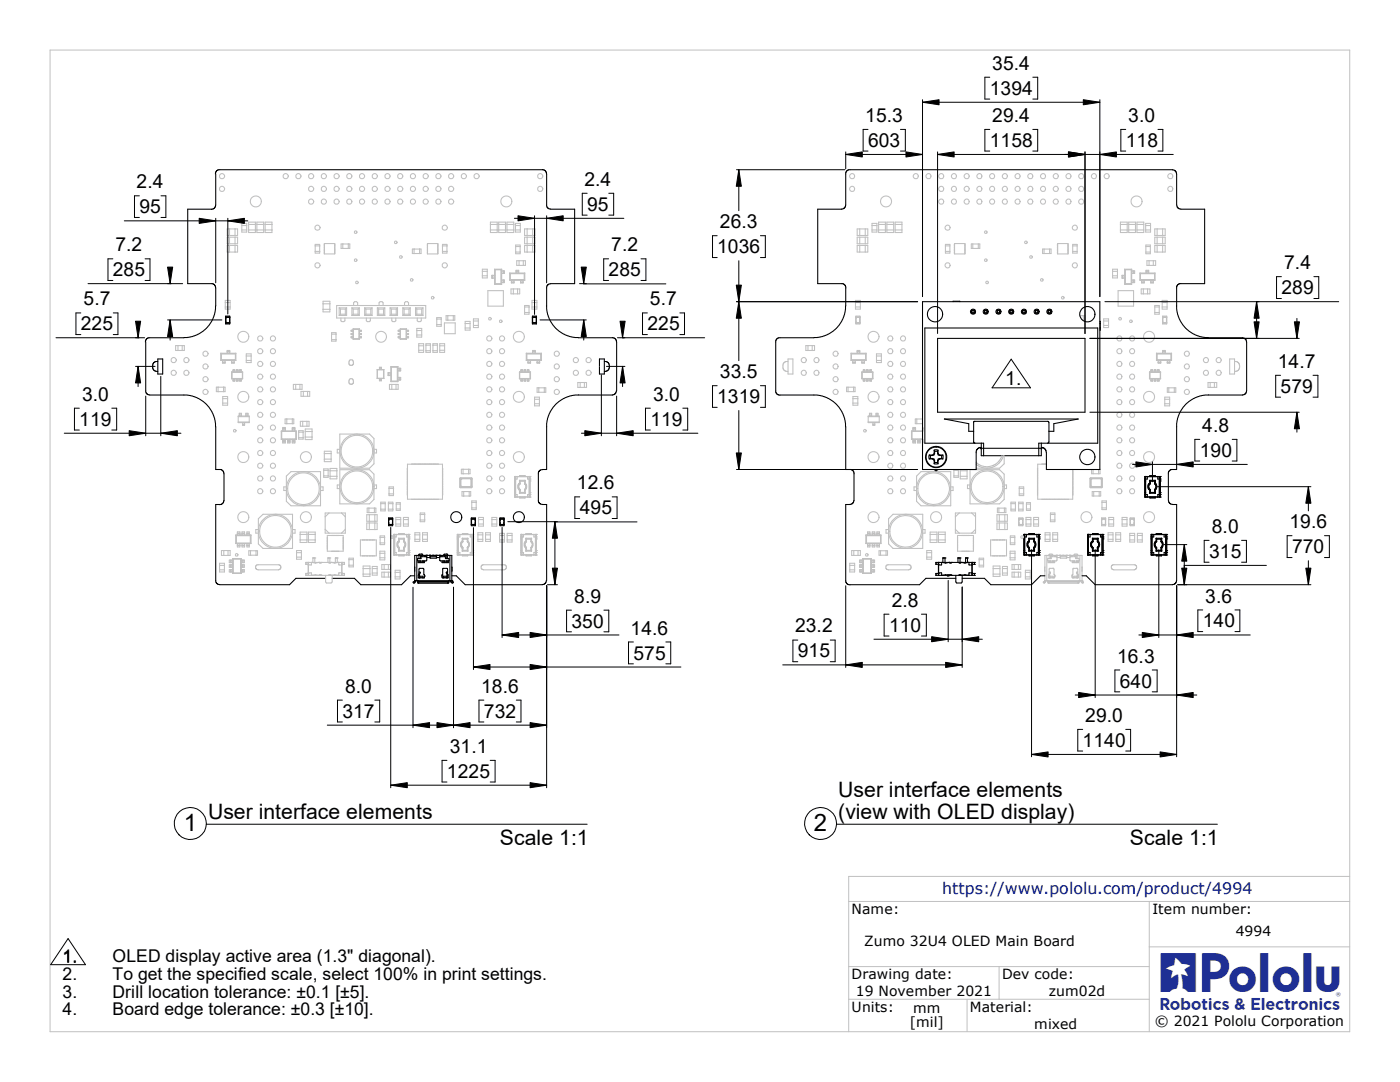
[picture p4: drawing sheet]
<svg xmlns="http://www.w3.org/2000/svg" width="279mm" height="216mm" viewBox="0 0 279 216" stroke-linecap="round" stroke-linejoin="round" font-family="sans-serif">
<defs><g id="words">
<text font-size="7.7" fill="#1e2f94" x="231.7" y="197.9">R</text>
<g font-size="4.8">
<text x="36.7" y="165.9">1</text>
<text x="162.4" y="165.9">2</text>
</g>
<g font-size="4.2">
<text x="167.3" y="159.1">User interface elements</text>
<text x="41.5" y="163.4">User interface elements</text>
<text x="167.3" y="163.3">(view with OLED display)</text>
<text x="99.8" y="168.5">Scale 1:1</text>
<text x="225.5" y="168.5">Scale 1:1</text>
</g>
<g font-size="3.9">
<text x="198" y="13.9">35.4</text>
<text x="197.5" y="18.9">1394</text>
<text x="172.7" y="24.3">15.3</text>
<text x="173.2" y="29.3">603</text>
<text x="197.5" y="29.3">1158</text>
<text x="198" y="24.3">29.4</text>
<text x="224.7" y="29.3">118</text>
<text x="225.2" y="24.3">3.0</text>
<text x="27.3" y="37.6">2.4</text>
<text x="116.6" y="37.1">2.4</text>
<text x="27.8" y="42.5">95</text>
<text x="117.2" y="42.1">95</text>
<text x="143.7" y="45.5">26.3</text>
<text x="23" y="50.1">7.2</text>
<text x="122" y="50.2">7.2</text>
<text x="143.1" y="50.5">1036</text>
<text x="256.3" y="53.7">7.4</text>
<text x="22.5" y="55.1">285</text>
<text x="121.5" y="55.1">285</text>
<text x="255.7" y="58.7">289</text>
<text x="16.1" y="65.9">225</text>
<text x="16.7" y="60.9">5.7</text>
<text x="129.2" y="65.9">225</text>
<text x="129.7" y="60.9">5.7</text>
<text x="143.7" y="75.4">33.5</text>
<text x="200.6" y="76.9">1.</text>
<text x="255" y="73.4">14.7</text>
<text x="16.4" y="80">3.0</text>
<text x="130.3" y="80">3.0</text>
<text x="143.1" y="80.4">1319</text>
<text x="255.6" y="78.4">579</text>
<text x="15.8" y="85">119</text>
<text x="129.8" y="85">119</text>
<text x="239.9" y="86.2">4.8</text>
<text x="239.4" y="91.1">190</text>
<text x="115.1" y="97.6">12.6</text>
<text x="115.7" y="102.6">495</text>
<text x="241.8" y="106.3">8.0</text>
<text x="257.3" y="105.4">19.6</text>
<text x="241.3" y="111.3">315</text>
<text x="257.9" y="110.4">770</text>
<text x="114" y="125.2">350</text>
<text x="114.6" y="120.2">8.9</text>
<text x="178" y="121.1">2.8</text>
<text x="240" y="125.2">140</text>
<text x="240.5" y="120.2">3.6</text>
<text x="125.9" y="126.6">14.6</text>
<text x="126.4" y="131.6">575</text>
<text x="158.7" y="126.2">23.2</text>
<text x="159.2" y="131.2">915</text>
<text x="177.4" y="126.1">110</text>
<text x="222.9" y="132.2">16.3</text>
<text x="223.5" y="137.2">640</text>
<text x="68.3" y="143.2">317</text>
<text x="68.9" y="138.2">8.0</text>
<text x="96" y="138.2">18.6</text>
<text x="96.6" y="143.2">732</text>
<text x="216.1" y="149">1140</text>
<text x="216.6" y="144.1">29.0</text>
<text x="89.2" y="155.2">1225</text>
<text x="89.7" y="150.2">31.1</text>
</g>
<g font-size="3.5">
<text x="12.5" y="192">1.</text>
<text x="12.5" y="195.6">2.</text>
<text x="22.5" y="192">OLED display active area (1.3&quot; diagonal).</text>
<text x="22.5" y="195.6">To get the specified scale, select 100% in print settings.</text>
<text x="12.5" y="199.1">3.</text>
<text x="12.5" y="202.6">4.</text>
<text x="22.5" y="199.1">Drill location tolerance: ±0.1 [±5].</text>
<text x="22.5" y="202.6">Board edge tolerance: ±0.3 [±10].</text>
</g>
<text font-size="3.2" fill="#018" x="188.1" y="178.4">https://www.pololu.com/product/4994</text>
<g font-size="2.8">
<text x="170" y="182.4">Name:</text>
<text x="230" y="182.4">Item number:</text>
<text x="172.5" y="188.7">Zumo 32U4 OLED Main Board</text>
<text x="246.6" y="186.7">4994</text>
<text x="170" y="195.4">Drawing date:</text>
<text x="200" y="195.4">Dev code:</text>
<text x="170" y="201.9">Units:</text>
<text x="170.8" y="198.8">19 November 2021</text>
<text x="182.2" y="202.1">mm</text>
<text x="193.6" y="201.9">Material:</text>
<text x="209.3" y="198.8">zum02d</text>
<text x="181.6" y="205">[mil]</text>
<text x="206.4" y="205.2">mixed</text>
<text x="230.5" y="204.7">© 2021 Pololu Corporation</text>
</g>
<text font-size="1" fill="#1e3095" x="266.6" y="198.8">®</text>
</g></defs>
<path d="M10 10h259.4v195.9h-259.4zM169.4 179.9h100M229.4 179.9v26M269.4 174.9h-100v31M169.4 199.4h60M169.4 192.9h60M193 199.4v6.5M199.4 192.9v6.5M229.4 188.9h40" fill="none" stroke="#c0c0c0" stroke-width=".2"/>
<g fill="none" stroke="#c0c0c0" stroke-width=".21">
<path d="M45 59.9h.9v1.8h-.9zM45.3 45.7h2.1v1.3h-2.1zM45.3 47.3h2.1v1.3h-2.1zM45.3 49h2.1v1.3h-2.1zM45.8 45.7v1.3M45.8 47.3v1.3M45.8 49v1.3M46.9 45.7v1.3M46.9 47.3v1.3M46.9 49v1.3M48.3 44.6h.9v1.7h-.9zM48.3 45h.9"/>
<path d="M48.3 45.9h.9M49.6 45.9h1.4M49.6 44.3h1.4v2.1h-1.4zM49.6 44.8h1.4M51.3 45.9h1.4M51.3 44.3h1.3v2.1h-1.3zM51.3 44.8h1.4M52.9 45.9h1.4M52.9 44.3h1.4v2.1h-1.4zM52.9 44.8h1.4M62.9 49.1h.9M62.9 48.8h.9v1.7h-.9z"/>
<path d="M62.9 50.2h.9M64.7 48.6h2.1v2.1h-2.1zM64.7 49.7h.1M64.7 50h.1M64.7 49.5h.1M64.7 49.2h.1M64.7 50.2h.1M64.7 50.5h.1M64.7 49h.1M64.7 48.7h.1M66.8 49.7h.1M66.8 50h.1"/>
<path d="M66.8 49.5h.1M66.8 49.2h.1M66.8 50.2h.1M66.8 50.5h.1M66.8 49h.1M66.8 48.7h.1M68.1 48.7h1.7v.9h-1.7zM68.4 48.7v.9M69.5 48.7v.9M82.3 49.7h1.7v.9h-1.7zM82.6 49.7v.9M83.7 49.7v.9"/>
<path d="M85.3 48.6h2.1v2.1h-2.1zM85.3 49.7h.1M85.3 50h.1M85.3 49.5h.1M85.3 49.2h.1M85.3 50.2h.1M85.3 50.5h.1M85.3 49h.1M85.3 48.7h.1M87.4 49.7h.1M87.4 50h.1M87.4 49.5h.1"/>
<path d="M87.4 49.2h.1M87.4 50.2h.1M87.4 50.5h.1M87.4 49h.1M87.4 48.7h.1M88.3 48.8h.9v1.7h-.9zM88.3 49.1h.9M88.3 50.2h.9M96.3 54.1h.9M96.3 53.7h.9v1.8h-.9zM96.3 55h.9M97.4 58h3.1v3.1h-3.1z"/>
<path d="M97.9 45.9h1.4M97.9 44.3h1.3v2.1h-1.3zM97.9 44.8h1.4M98.3 55.5h.1M98.3 54.9v.6M98.3 54.9h.3M98.3 54.9h-.2v.6h.2M98.3 55.5h.4M98.6 54.9v.6M98.6 54.9h.1M98.7 53.7h1.4M98.7 53.7l.1 .1"/>
<path d="M98.7 53.7v3M98.7 56.7h1.4M98.8 53.8h1.2M98.8 56.6h1.2M98.8 53.8v2.8M98.8 56.6l-.1 .1M99.5 45.9h1.4M99.5 44.3h1.4v2.1h-1.4zM99.5 44.8h1.4M100 53.8v2.8M100 56.6l.1 .1M100.1 54.6h.4"/>
<path d="M100.1 54.1h.4M100.1 53.7l-.1 .1M100.1 53.7v3M100.1 55.9h.4M100.1 56.4h.4M100.2 54.1v.5M100.2 55.9v.5M100.5 54.6h.1M100.5 54.1h.1M100.5 55.9h.1M100.5 56.4h.1M100.5 54.1v.5"/>
<path d="M100.5 55.9v.5M100.5 54.1h.2v.5h-.2M100.5 55.9h.2v.5h-.2M101.2 45.9h1.4M101.2 44.3h1.3v2.1h-1.3zM101.2 44.8h1.4M101.7 55.9h3M101.7 54.5v1.4M101.7 54.5l.1 .1M101.7 54.5h3M101.8 55.8h2.8M101.8 54.6v1.2"/>
<path d="M101.8 54.6h2.8M101.8 55.8l-.1 .1M102 57.7h1.7v.9h-1.7zM102.1 56h.5M102.1 56.3h.5M102.1 55.9v.6h.5v-.6M102.4 57.7v.9M102.9 44.6h.9v1.7h-.9zM102.9 45h.9M102.9 45.9h.9M102.9 48.9h.9v1.7h-.9zM102.9 50.3h.9"/>
<path d="M102.9 49.2h.9M103 54.5v-.6h.5v.6M103 54.4h.5M103 54.1h.5M103.1 52h1.8v1h-1.8zM103.3 57.7v.9M103.6 52v1M103.9 56h.5M103.9 55.9v.6h.5v-.6M103.9 56.3h.5M104.4 52v1M104.6 54.6v1.2"/>
<path d="M104.6 55.8l.1 .1M104.7 45.7h2.1v1.3h-2.1zM104.7 47.3h2.1v1.3h-2.1zM104.7 49h2.1v1.3h-2.1zM104.7 54.5v1.4M104.7 54.5l-.1 .1M105.2 45.7v1.3M105.2 47.3v1.3M105.2 49v1.3M106.2 59.9h.9v1.8h-.9zM106.3 45.7v1.3M106.3 47.3v1.3"/>
<path d="M106.3 49v1.3M170.7 59.9h1v1.8h-1zM171.1 49h2.1v1.3h-2.1zM171.1 47.3h2.1v1.3h-2.1zM171.1 45.7h2.1v1.3h-2.1zM171.6 45.7v1.3M171.6 47.3v1.3M171.6 49v1.3M172.7 45.7v1.3M172.7 47.3v1.3M172.7 49v1.3M174 44.6h1v1.7h-1z"/>
<path d="M174 45h1M174 45.9h1M175.3 45.9h1.4M175.3 44.3h1.4v2.1h-1.4zM175.3 44.8h1.4M177 45.9h1.4M177 44.3h1.4v2.1h-1.4zM177 44.8h1.4M178.6 45.9h1.4M178.6 44.3h1.4v2.1h-1.4zM178.6 44.8h1.4M188.7 49.1h.9"/>
<path d="M188.7 48.8h.9v1.7h-.9zM188.7 50.2h.9M190.5 48.6h2.1v2.1h-2.1zM190.5 49.7v.3M190.5 49.2v.3M190.5 50.2v.3M190.5 48.7v.3M192.6 49.7h.1M192.6 50h.1M192.6 49.5h.1M192.6 49.2h.1M192.6 50.2h.1"/>
<path d="M192.6 50.5h.1M192.6 49h.1M192.6 48.7h.1M193.8 48.7h1.7v.9h-1.7zM194.1 48.7v.9M195.2 48.7v.9M196.6 46.1h.3v.4h-.3zM196.6 51.7h.3v.4h-.3zM196.8 56.2h.4v.4h-.4zM204.6 48.2h.3v.4h-.3zM205.6 51.1h.4v.4h-.4zM207.7 55.7h.4v.3h-.4z"/>
<path d="M208.1 49.7h1.7v.9h-1.7zM208.4 49.7v.9M209.5 49.7v.9M211.1 48.6h2v2.1h-2zM211.1 49.7v.3M211.1 49.2v.3M211.1 50.2v.3M211.1 48.7v.3M211.9 59.2h.4v.4h-.4zM213.1 49.7h.1M213.1 50h.1M213.1 49.5h.1"/>
<path d="M213.1 49.2h.1M213.1 50.2h.1M213.1 50.5h.1M213.1 49h.1M213.1 48.7h.1M214.1 49.1h.9M214.1 48.8h.9v1.7h-.9zM214.1 50.2h.9M222 54.1h1M222 53.7h1v1.8h-1zM222 55h1M223.1 58h3.1v3.1h-3.1z"/>
<path d="M223.6 45.9h1.4M223.6 44.3h1.4v2.1h-1.4zM223.6 44.8h1.4M224 55.5h.1M224 54.9v.6M224.1 54.9h.3M224.1 54.9h-.2v.6h.1M224.1 55.5h.4M224.1 54.9v.6M224.4 54.9h.1M224.4 54.9v.6M224.5 53.7h1.3"/>
<path d="M224.5 56.7h1.3M224.5 53.7v3M224.5 53.7v.1M224.5 53.8h1.3M224.5 56.6h1.3M224.5 53.8v2.8M224.5 56.6v.1M224.6 53.8v2.8M225.3 45.9h1.3M225.3 44.3h1.3v2.1h-1.3zM225.3 44.8h1.3M225.8 53.8v2.8"/>
<path d="M225.8 56.6v.1M225.8 54.6h.4M225.8 54.1h.4M225.8 55.9h.4M225.8 56.4h.4M225.8 53.7v3M225.8 53.7v.1M225.9 54.1v.5M225.9 55.9v.5M226.2 56.4h.1M226.2 55.9h.1M226.2 54.6h.1"/>
<path d="M226.2 54.1h.1M226.2 54.1v.5M226.2 55.9v.5M226.3 54.1h.1v.5h-.1M226.3 55.9h.1v.5h-.1M226.3 54.1v.5M226.3 55.9v.5M226.9 45.9h1.4M226.9 44.3h1.4v2.1h-1.4zM226.9 44.8h1.4M227.5 55.9h3M227.5 54.5h3"/>
<path d="M227.5 54.5v1.4M227.5 54.5l.1 .1M227.6 55.8h2.8M227.6 54.6h2.8M227.6 54.6v1.2M227.6 55.8l-.1 .1M227.8 57.7h1.7v.9h-1.7zM227.8 56h.5M227.8 56.3h.5M227.8 55.9v.6h.5v-.6M228.2 57.7v.9M228.6 44.6h1v1.7h-1z"/>
<path d="M228.6 45h1M228.6 45.9h1M228.7 50.3h.9M228.7 49.2h.9M228.7 48.9h.9v1.7h-.9zM228.7 54.4h.5M228.7 54.1h.5M228.7 54.5v-.6h.5v.6M228.9 52h1.7v1h-1.7zM229 57.7v.9M229.3 52v1M229.7 56h.5"/>
<path d="M229.7 56.3h.5M229.7 55.9v.6h.5v-.6M230.2 52v1M230.4 54.6v1.2M230.4 55.8l.1 .1M230.5 49h2v1.3h-2zM230.5 47.3h2v1.3h-2zM230.5 45.7h2v1.3h-2zM230.5 54.5l-.1 .1M230.5 54.5v1.4M230.9 45.7v1.3M230.9 47.3v1.3"/>
<path d="M230.9 49v1.3M231.9 59.9h1v1.8h-1zM232 45.7v1.3M232 47.3v1.3M232 49v1.3M35.1 69h1.7v.9h-1.7zM35.5 69v.9M36.4 69v.9M43.2 77.3h1.7v.8h-1.7zM43.5 77.3v.8M44.1 71.9h3M44.1 70.5v1.4"/>
<path d="M44.1 70.5l.1 .1M44.1 70.5h3M44.2 70.6v1.2M44.2 70.6h2.8M44.2 71.8h2.8M44.2 71.8l-.1 .1M44.4 72.3h.5M44.4 71.9v.6h.5v-.6M44.4 79.1h1v1.8h-1zM44.4 79.5h1M44.6 77.3v.8M45 61.3h.9"/>
<path d="M45 60.4h.9M45.3 70.4h.5M45.3 70.5v-.6h.5v.6M45.3 70.1h.5M46.2 71.9v.6h.5v-.6M46.2 72.3h.5M46.3 74.3h2.1v1.3h-2.2zM46.3 75.5h2.1M46.3 74.3h2.1M46.5 74.3v-.6h.3v.6M46.5 75.6v.5h.3v-.5M46.5 75.9h.3"/>
<path d="M46.5 74h.3M46.5 74.2h.3M46.5 73.9h.3M47 70.6v1.2M47 71.8l.1 .1M47.1 70.5v1.4M47.1 70.5l-.1 .1M47.2 74.3v-.6h.3v.6M47.2 75.6v.5h.3v-.5M47.2 75.9h.3M47.2 74h.3M47.2 74.2h.3"/>
<path d="M47.2 73.9h.3M47.8 74.3v-.6h.3v.6M47.8 75.6v.5h.3v-.5M47.8 75.9h.3M47.8 74h.3M47.8 74.2h.3M47.8 73.9h.3M48.4 74.3v1.3M49.1 70.6h1v1.7h-1zM49.1 71.9h1M49.1 71h1M58.5 76.7h1.8v1h-1.8z"/>
<path d="M59 76.7v1M59.9 76.7v1M60.1 78.1h1.7v1h-1.7zM60.5 78.1v1M61.4 78.1v1M64.5 60.1h1.3v2.1h-1.3zM64.5 61.7h1.4M64.5 60.6h1.4M66.2 66.4h.9v1.7h-.9zM66.2 67.8h.9M66.2 66.7h.9M67.2 61h17.8v2.5h-17.8z"/>
<path d="M67.7 62.9h1.5M67.7 61.4h1.5M67.7 61.4v1.5M67.7 61.4l.2 .3M67.9 62.7h1M67.9 61.7h1M67.9 61.7v1M67.9 62.7l-.2 .2M68 63.5v.5l.2 .2h.4l.2-.2v-.5M68.9 62.7l.3 .2M68.9 61.7v1M69.2 61.4l-.3 .3"/>
<path d="M69.2 61.4v1.5M69.8 75.6h.5l.2 .2 .1 .4-.2 .4-.3 .1-.4-.2zM69.8 71.9l.5-.1 .2 .2 .1 .5-.2 .4h-.3l-.4-.2zM70.1 66.5h.1M70.1 66.8h.1M70.1 67.2h.1M70.1 67.4h.1M70.1 66.1h.1M70.1 65.9h.1M70.1 66.5v.3M70.1 67.2v.2M70.1 65.9v.2"/>
<path d="M70.2 66.5h.3M70.2 67.2h.3M70.2 65.9h.3M70.2 61.4v1.5M70.2 65.9v.2M70.2 66.5v.3M70.2 67.2v.2M70.2 62.9h1.5M70.2 61.4h1.5M70.2 61.4l.3 .3M70.2 66.8h.3M70.2 67.4h.3"/>
<path d="M70.2 66.1h.3M70.5 62.7h1M70.5 61.7h1M70.5 61.7v1M70.5 65.7v1.9M70.5 62.7l-.3 .2M70.5 65.7h.1M70.5 67.6h1.3M70.5 65.7h1.3M70.5 67.6h.1M70.5 65.7h1.2M70.5 67.6h1.2"/>
<path d="M70.6 61v-.6l.2-.2h.4l.2 .2v.6M71.5 62.7l.2 .2M71.5 61.7v1M71.7 65.7v1.9M71.7 61.4l-.2 .3M71.7 61.4v1.5M71.7 66.8h.3M71.7 67.4h.3M71.7 66.1h.3M71.7 66.5h.1M71.7 65.9h.1M71.7 67.2h.1"/>
<path d="M71.8 66.5h.2M71.8 67.2h.2M71.8 65.9h.2M71.8 65.9v.2M71.8 66.5v.3M71.8 67.2v.2M72 66.5h.1M72 66.8h.1M72 65.9h.1M72 66.1h.1M72 67.2h.1M72 67.4h.1"/>
<path d="M72 65.9v.2M72 66.5v.3M72 67.2v.2M72.1 66.5v.3M72.1 67.2v.2M72.1 65.9v.2M72.8 62.9h1.5M72.8 61.4h1.5M72.8 61.4v1.5M72.8 61.4l.2 .3M73 62.7h1M73 61.7h1"/>
<path d="M73 61.7v1M73 62.7l-.2 .2M73.1 63.5v.5l.2 .2h.4l.2-.2v-.5M74 62.7l.3 .2M74 61.7v1M74.3 61.4l-.3 .3M74.3 61.4v1.5M75.3 73.7v1.8M75.3 73.7l1.2 .1M75.3 73.7h1.3M75.3 75.5h1.3M75.3 62.9h1.5"/>
<path d="M75.3 61.4h1.5M75.3 61.4l.3 .3M75.3 61.4v1.5M75.6 62.7h.9M75.6 61.7h.9M75.6 62.7l-.3 .2M75.6 61.7v1M75.6 61v-.6l.3-.2h.3l.3 .2v.6M75.7 75.9h.4M75.7 73.7h.4M75.7 73.7v-.4h.4v.4M75.7 75.5v.5h.4v-.5"/>
<path d="M75.7 73.4h.4M75.7 75.8h.4M75.7 75.6h.4M76.5 61.7v1M76.5 73.8v1.7M76.5 62.7l.3 .2M76.5 75.5h-1.2M76.5 75.5h.1M76.6 73.7l-.1 .1M76.6 73.7v1.8M76.8 61.4l-.3 .3M76.8 61.4v1.5"/>
<path d="M77.6 74.9h.1M77.6 74.4v.5M77.6 74.4h.3M77.6 74.4h-.2v.5h.2M77.6 74.9h.4M77.7 76.7h1.8v1h-1.8zM77.9 62.9h1.4M77.9 61.4h1.4M77.9 61.4v1.5M77.9 61.4l.2 .3M77.9 74.4v.5M77.9 74.4h.1"/>
<path d="M78 76.2h1.4M78 73.2h1.4M78 73.2h.1M78 73.2v3M78.1 73.2v2.9M78.1 73.2h1.2M78.1 76.1h1.2M78.1 76.1l-.1 .1M78.1 62.7h1M78.1 61.7h1M78.1 62.7l-.2 .2M78.1 61.7v1"/>
<path d="M78.2 63.5v.5l.2 .2h.4l.2-.2v-.5M78.2 76.7v1M79 76.7v1M79.1 62.7l.2 .2M79.1 61.7v1M79.3 73.2v2.9M79.3 61.4l-.2 .3M79.3 61.4v1.5M79.3 76.1l.1 .1M79.4 73.2v3M79.4 73.2h-.1M79.4 75.3h.4"/>
<path d="M79.4 75.8h.4M79.4 73.5h.4M79.4 74h.4M79.5 73.5v.5M79.5 75.3v.5M79.5 66.5h.1M79.5 66.8h.1M79.5 67.2h.1M79.5 67.4h.1M79.5 66.1h.1M79.5 65.9h.1M79.5 66.5v.3"/>
<path d="M79.5 67.2v.2M79.5 65.9v.2M79.6 66.5h.3M79.6 67.2h.3M79.6 65.9h.3M79.6 65.9v.2M79.6 66.5v.3M79.6 67.2v.2M79.6 66.8h.3M79.6 67.4h.3M79.6 66.1h.3M79.8 73.5h.1"/>
<path d="M79.8 74h.1M79.8 75.8h.1M79.8 75.3h.1M79.8 73.5v.5M79.8 75.3v.5M79.8 75.3h.2v.5h-.2M79.8 73.5h.2v.5h-.2M79.9 67.6h1.3M79.9 65.7h1.3M79.9 65.7v1.9M79.9 65.7h.1M79.9 65.7h1.2"/>
<path d="M79.9 67.6h1.2M79.9 67.6h.1M80.4 62.9h1.5M80.4 61.4h1.5M80.4 61.4v1.5M80.4 61.4l.2 .3M80.6 62.7h1M80.6 62.7l-.2 .2M80.6 61.7h1M80.6 61.7v1M80.7 61v-.6l.2-.2h.4l.2 .2v.6M81.1 65.7v1.9"/>
<path d="M81.1 66.8h.3M81.1 67.4h.3M81.1 66.1h.3M81.1 66.5h.1M81.1 65.9h.1M81.1 67.2h.1M81.2 66.5h.2M81.2 65.9h.2M81.2 67.2h.2M81.2 65.9v.2M81.2 66.5v.3M81.2 67.2v.2"/>
<path d="M81.4 66.5h.1M81.4 66.8h.1M81.4 67.2h.1M81.4 67.4h.1M81.4 66.1h.1M81.4 65.9h.1M81.4 65.9v.2M81.4 66.5v.3M81.4 67.2v.2M81.6 62.7l.3 .2M81.6 61.7v1M81.9 61.4l-.3 .3"/>
<path d="M81.9 61.4v1.5M82.9 62.9h1.5M82.9 61.4h1.5M82.9 61.4l.3 .3M82.9 61.4v1.5M83.2 62.7h1M83.2 61.7h1M83.2 65.5h1v1.8h-1zM83.2 62.7l-.3 .2M83.2 61.7v1M83.2 66.8h1M83.2 66h1"/>
<path d="M83.3 63.5v.5l.2 .2h.4l.2-.2v-.5M83.6 68.6h.9v1.7h-.9zM83.6 69.9h.9M83.6 69h.9M84.2 61.7v1M84.2 62.7l.2 .2M84.4 61.4l-.2 .3M84.4 61.4v1.5M85 68.6h.9v1.7h-.9zM85 70h.9M85 68.9h.9M86.4 68.6h.9v1.7h-.9z"/>
<path d="M86.4 70h.9M86.4 68.9h.9M87.2 63.4h.9v1.7h-.9zM87.2 63.7h.9M87.2 64.8h.9M87.8 68.6h.9v1.7h-.9zM87.8 69.9h.9M87.8 69h.9M88.7 64.4h2.1v2.2h-2.1zM89 63h1.8v.9h-1.8zM89.4 63v.9M90.5 63v.9"/>
<path d="M92.8 64.1h1v1.8h-1zM92.8 64.6h1M92.8 65.4h1M94.5 63.6h1v1.8h-1zM94.5 64.1h1M94.5 64.9h1M103.7 74.3h2.2v1.3h-2.2M103.7 74.3v1.3M103.7 74.3h.1M103.7 75.5h2.1M103.7 74.3h2.1M103.7 75.5v.1"/>
<path d="M103.7 74.3v1.2M104 75.6v.5h.3v-.5M104 75.9h.3M104 74.3v-.6h.3v.6M104 74h.3M104 74.2h.3M104 73.9h.3M104.6 74.3v-.6h.3v.6M104.6 75.6v.5h.3v-.5M104.6 75.9h.3M104.6 74h.3M104.6 74.2h.3"/>
<path d="M104.6 73.9h.3M104.7 61h.9v1.7h-.9zM104.7 61.3h.9M104.7 62.4h.9M105 71.9h3M105 70.5h3M105 70.5v1.4M105 70.5l.1 .1M105.1 70.6h2.8M105.1 71.8h2.8M105.1 70.6v1.2M105.1 71.8l-.1 .1"/>
<path d="M105.2 75.6v.5h.3v-.5M105.2 75.9h.3M105.2 74.3v-.6h.3v.6M105.2 74h.3M105.2 74.2h.3M105.2 73.9h.3M105.4 72.3h.5M105.4 71.9v.6h.5v-.6M105.8 74.3v1.2M106.2 61.3h.9M106.2 60.4h.9M106.3 70.4h.5"/>
<path d="M106.3 70.1h.5M106.3 70.5v-.6h.5v.6M106.7 79.2h1v1.8h-1zM106.7 79.7h1M107.2 72.3h.5M107.2 71.9v.6h.5v-.6M107.2 77.4h1.7v.9h-1.7zM107.5 77.4v.9M107.9 70.6v1.2M107.9 71.8l.1 .1M108 70.5v1.4M108 70.5l-.1 .1"/>
<path d="M108.6 77.4v.9M115.3 76.3h1.8v1h-1.8zM115.8 76.3v1M116.6 76.3v1M157.3 72.1l-.7 .1-.3 .5v.8l.1 .3 .4 .3h.5M157.3 71.6h.9v3h-.9zM160.8 69h1.8v.9h-1.8zM161.2 69v.9M162.1 69v.9M169 77.3h1.6v.8h-1.6zM169.2 77.3v.8M169.8 71.9h3"/>
<path d="M169.8 70.5h3M169.8 70.5l.1 .1M169.8 70.5v1.4M169.9 70.6h2.9M169.9 71.8h2.9M169.9 70.6v1.2M169.9 71.8l-.1 .1M170.2 72.3h.5M170.2 71.9v.6h.5v-.6M170.2 79.1h1v1.8h-1zM170.2 79.5h1M170.3 77.3v.8"/>
<path d="M170.7 61.3h1M170.7 60.4h1M170.8 64.4h.9M170.8 63.1h.8v1.5h-.8zM170.8 64.5h.8M170.9 64.4h-.1M171.1 70.4h.5M171.1 70.1h.5M171.1 70.5v-.6h.5v.6M171.6 63.3v1.1M171.6 63.3h.1M171.7 63.3h-.9h.8"/>
<path d="M172 72.3h.5M172 71.9v.6h.5v-.6M172 74.3h2.2v1.3h-2.2zM172 75.5h2.1M172 74.3h2.1M172 74.3v1.3M172.3 75.6v.5h.3v-.5M172.3 75.9h.3M172.3 74.3v-.6h.3v.6M172.3 74h.3M172.3 74.2h.3M172.3 73.9h.3"/>
<path d="M172.8 70.6v1.2M172.8 71.8v.1M172.8 70.5v1.4M172.8 70.5v.1M172.9 75.6v.5h.3v-.5M172.9 75.9h.3M172.9 74.3v-.6h.3v.6M172.9 74h.3M172.9 74.2h.3M172.9 73.9h.3M173.6 75.6v.5h.3v-.5M173.6 75.9h.3"/>
<path d="M173.6 74.3v-.6h.3v.6M173.6 74h.3M173.6 74.2h.3M173.6 73.9h.3M174.1 74.3v1.2M174.9 70.6h1v1.7h-1zM174.9 71.9h1M174.9 71h1M215.5 63h1v.9h-.4M216.2 63v.9M220.3 64.1h.9M220.3 63.6h.9v1.8h-.9z"/>
<path d="M220.3 64.9h.9M223.4 63.4h.3v.4h-.3zM225.5 63.9h.4v.4h-.4zM229.5 75.5h2.1M229.5 74.3h2.1M229.5 74.3v1.2M229.7 75.6v.5h.3v-.5M229.7 75.9h.3M229.7 74.3v-.6h.3v.6M229.7 74h.3M229.7 74.2h.3M229.7 73.9h.3"/>
<path d="M230.4 75.6v.5h.3v-.5M230.4 75.9h.3M230.4 74.3v-.6h.3v.6M230.4 74h.3M230.4 74.2h.3M230.4 73.9h.3M230.5 61h.9v1.7h-.9zM230.5 61.3h.9M230.5 62.4h.9M230.8 71.9h3M230.8 70.5h3M230.8 70.5v1.4"/>
<path d="M230.8 70.5l.1 .1M230.9 70.6h2.8M230.9 71.8h2.8M230.9 70.6v1.2M230.9 71.8l-.1 .1M231 75.6v.5h.3v-.5M231 75.9h.3M231 74.3v-.6h.3v.6M231 74h.3M231 74.2h.3M231 73.9h.3M231.1 72.3h.5"/>
<path d="M231.1 71.9v.6h.5v-.6M231.6 74.3v1.2M231.6 74.3h-2.2v1.3h2.2M231.9 61.3h1M231.9 60.4h1M232 64.4h.9M232 70.4h.5M232 70.1h.5M232 70.5v-.6h.5v.6M232 63.1h.8v1.5h-.8zM232 64.5h.8M232.1 64.4h-.1"/>
<path d="M232.5 79.2h.9v1.8h-.9zM232.5 79.7h.9M232.8 63.3v1.1M232.8 63.3h.1M232.9 63.3h-.9h.8M233 72.3h.5M233 71.9v.6h.5v-.6M233 77.4h1.7v.9h-1.7zM233.3 77.4v.9M233.7 70.6v1.2M233.7 71.8l.1 .1M233.8 70.5v1.4"/>
<path d="M233.8 70.5l-.1 .1M234.4 77.4v.9M241.1 76.3h1.7v1h-1.7zM241.5 76.3v1M242.4 76.3v1M245.4 71.6h1v3h-1zM246.4 72.1l.7 .2 .3 .7-.2 .8-.4 .3h-.4M44.4 80.4h1M47.5 83h2.2v1.3h-2.2zM47.5 84.2h2.2M47.5 83.1h2.2M47.8 83v-.5h.4v.5"/>
<path d="M47.8 83h.4M47.8 82.6h.4M48.4 84.3v.6h.4v-.6M48.4 84.4h.4M48.4 84.7h.4M49.1 83h.4M49.1 83v-.5h.4v.5M49.1 82.6h.4M56.1 86h3M56.1 86l.1 .1M56.1 87.7h3M56.1 86v1.7"/>
<path d="M56.2 86.1h2.9M56.2 87.6h2.9M56.2 86.1v1.5M56.2 87.6l-.1 .1M56.4 85.8h.5M56.4 86v-.7h.5v.7M56.4 87.7v.7h.5v-.7M56.4 87.9h.5M56.4 88.1h.5M56.4 85.6h.5M56.4 88.2h.5M56.4 85.5h.5"/>
<path d="M56.9 83.6h1.7v.9h-1.7zM57.1 97.2h-.5v.7h.5M57.1 95l1-.9h5.9v6.8h-5.9l-1-.9zM57.2 83.6v.9M57.4 87.9h.5M57.4 87.7v.7h.5v-.7M57.4 88.1h.5M57.4 88.2h.5M58.3 85.8h.5M58.3 87.9h.5M58.3 88.1h.5M58.3 86v-.7h.5v.7"/>
<path d="M58.3 87.7v.7h.5v-.7M58.3 83.6v.9M58.3 85.6h.5M58.3 88.2h.5M58.3 85.5h.5M59.1 86.1v1.5M59.1 87.6v.1M59.1 86v.1M59.1 86v1.7M59.6 85.9h.9v1.7h-.9zM59.6 87.3h.9M59.6 86.2h.9"/>
<path d="M59.9 84.1h1.8v.9h-1.8zM60.4 84.1v.9M60.9 85.6h1.4v2.1h-1.4zM60.9 86.1h1.4M60.9 87.2h1.4M61.3 84.1v.9M64 97.2h.5v.7h-.5M64.6 95h.9M64.6 93.6h.9v1.6h-.9zM64.6 93.9h.9M64.7 90h1.4v2.1h-1.4zM64.7 90.5h1.4"/>
<path d="M64.7 91.6h1.4M65.9 93.5h1.3v2h-1.3zM65.9 95h1.4M65.9 93.9h1.4M67.8 89.7h-.5v.7h.5M67.8 96.8h-.5v.7h.5M67.8 93.7h5.9l.9 .9v5.1l-.9 .8h-5.9zM67.8 86.6h5.9l.9 .9v5l-.9 .9h-5.9zM74.6 96.8h.5v.7h-.5M74.6 89.7h.5v.7h-.5M77.6 97.2h.9v1.7h-.9zM77.6 97.5h1"/>
<path d="M77.6 98.6h1M81.3 95.5v.3M81.3 93.5v.3M81.3 96.5v.3M81.3 92.6h7v7h-7zM81.3 94v.3M81.3 98.5v.3M81.3 94.5v.3M81.3 95v.2M81.3 96v.3M81.3 97v.3M81.3 97.5v.2"/>
<path d="M81.3 98v.3M82.2 92.6h.1M82.2 99.6h.3M82.5 92.6h.1M82.7 92.6h.1M82.7 99.6h.3M83 92.6h.1M83.2 92.6h.1M83.2 99.6h.3M83.5 92.6h.1M83.7 99.6h.2M83.7 92.6h.1"/>
<path d="M83.9 92.6h.1M84.2 92.6h.1M84.2 99.6h.3M84.5 92.6h.1M84.7 99.6h.3M84.7 92.6h.1M85 92.6h.1M85.2 99.6h.3M85.2 92.6h.1M85.5 92.6h.1M85.7 99.6h.3M85.7 92.6h.1"/>
<path d="M86 92.6h.1M86.1 99.6h.4M86.1 92.6h.1M86.5 92.6h.1M86.7 99.6h.3M86.7 92.6h.1M87 92.6h.1M87.2 99.6h.3M87.2 92.6h.1M87.5 92.6h.1M88.3 95.5v.3M88.3 93.5v.3"/>
<path d="M88.3 96.5v.3M88.3 94v.3M88.3 94.5v.3M88.3 95v.2M88.3 96v.3M88.3 97v.3M88.3 97.5v.2M88.3 98v.3M88.3 98.5v.3M91.7 95.5l.2-.2h2.2l.1 .2v1.7l-.1 .1h-2.2l-.2-.1zM91.9 97l.2 .2M91.9 97h.1"/>
<path d="M91.9 95.6h.1M91.9 95.6v1.4M91.9 97l.1 .2h2l.1-.2M91.9 97l.2 .1M92.1 95.5l-.2 .1M92.1 95.5h.1M92.1 95.4l-.2 .2M92.1 93.6h1.7v.9h-1.7zM92.1 97.1v.1M92.1 97.1h1.8M92.1 95.5h1.8M92.1 97.2h1.8"/>
<path d="M92.2 98.1h1.7v.9h-1.7zM92.4 93.6v.9M92.5 98.1v.9M93.5 93.6v.9M93.6 98.1v.9M93.9 95.5l.1 .1M93.9 95.5h.1M93.9 95.5l.2 .1M93.9 95.5h-1.8M93.9 97.1v.1M94 97l-.1 .1M94 95.6h.1"/>
<path d="M94 97h.1M94 95.6v1.4M94.1 97l-.2 .2M94.1 97h.1M94.1 95.6h.1M94.1 95.6v1.4M94.1 99.9h.9v1.8h-.9zM102.7 98.3h.1M102.7 96h.1M102.7 95.6h.1M102.7 95.1h.1M102.7 98.7h.1"/>
<path d="M102.7 99.2h.1M102.7 98.7h.5v.5M102.7 95.1h3.1M102.7 99.2h3.1M102.7 95.1v4.1M102.8 99.2h.1M102.8 95.1h.1M102.9 95.1h.1M102.9 95.1v4.1M102.9 99.1v.1M102.9 99.1h2.7M102.9 95.1v4"/>
<path d="M102.9 95.1h2.7M103.2 95.1v.5h-.5M103.6 96.4l-.3 .4v.6l.3 .4M103.6 97.8h.1M103.7 98.4h.1M103.7 96.4l.1 .1M103.7 95.9v.5M103.7 97.8v.6M103.7 95.9l.1 .1M103.7 96.5l-.2 .3-.1 .4 .4 .5M103.7 95.8v.1M103.7 99.2v.1h1.1v-.1"/>
<path d="M103.7 95.1v-.2h1.1v.2M103.7 95h1.1M103.7 95.8l.1 .2M103.7 98.4h1.1M103.7 95.8h1.1M103.8 96.5h.1M103.8 96.5v.1M103.8 97.7v.6M103.8 98.3h.1M103.8 96h.1M103.8 97.8h.1M103.8 97.7l-.2 .1"/>
<path d="M103.8 97.8h-.1M103.8 98.3l-.1 .1M103.8 98.3h.9M103.8 96.6l-.3 .5 .3 .6M103.8 96h.9M103.8 96v.6M104.7 97.7h.1M104.7 96.5v.1M104.7 96h.1M104.7 96v.5M104.7 97.7v.6M104.7 98.3l.1 .1"/>
<path d="M104.7 98.3h.1M104.7 96.5l.3 .7-.3 .5M104.7 96.5l.3 .4v.4l-.3 .4M104.7 97.7l.1 .7M104.7 96v.6M104.8 95.8v.1M104.8 95.8l-.1 .2M104.8 96.4l-.1 .1M104.8 98.4h.1M104.8 96.4l.1 .1M104.8 95.9l-.1 .1M104.8 95.9v.5"/>
<path d="M104.9 96.5h-.2M104.9 96.5l.2 .4v.4l-.3 .4M105.3 95.1v.5h.5M105.6 99.1l.1 .1M105.6 95.1v4M105.7 95.1h-.1M105.7 95.1h.1M105.7 99.2h.1M105.7 95.1v4.1M105.8 98.7h-.5v.5M105.8 95.6h.1M105.8 96h.1"/>
<path d="M105.8 95.1h.1M105.8 98.3h.1M105.8 98.7h.1M105.8 99.2h.1M105.8 95.1v4.1M106.7 80.6h1M170.2 80.4h1M172.4 85.8h.4v.3h-.4zM173.3 83h2.2v1.3h-2.2zM173.3 84.2h2.2M173.3 83.1h2.2M173.5 83h.4"/>
<path d="M173.5 82.6h.4M173.5 83v-.5h.4v.5M174.2 84.4h.4M174.2 84.7h.4M174.2 84.3v.6h.4v-.6M174.8 83h.4M174.8 82.6h.4M174.8 83v-.5h.4v.5M181.9 86h2.2M181.9 87.7h2.2M181.9 86v1.7M181.9 86v.1"/>
<path d="M181.9 86.1h2.2M181.9 87.6h2.2M181.9 86.1v1.5M181.9 87.6v.1M182 86.1v1.5M182.2 85.8h.5M182.2 87.9h.5M182.2 88.1h.5M182.2 85.6h.5M182.2 88.2h.5M182.2 85.5h.5M182.2 87.7v.7h.5v-.7"/>
<path d="M182.2 86v-.7h.5v.7M182.9 97.2h-.5v.7h.5M182.9 95l.9-.9h5.9v6.8h-5.9l-.9-.9zM183 83.6v.9M183.1 87.9h.5M183.1 88.1h.5M183.1 88.2h.5M183.1 87.7v.7h.5v-.7M184.1 83.6h-1.4v.9h1.4M189.7 97.2h.5v.7h-.5M190.4 95h.9M190.4 93.7v1.5h.9v-1.5"/>
<path d="M190.4 93.9h.9M191.6 95h1.4M191.6 93.7v1.8h1.4v-1.8M191.6 93.9h1.4M193.6 93.7h5.9l.9 .9v5.1l-.9 .8h-5.9zM193.6 96.8h-.5v.7h.5M200 90.9l-.7 1.3-1 .6-.6 .2-1 .1-.7-.1-1.2-.7M200.3 90.9l-.7 1.3-.8 .7-.8 .4-1.6 .1-.9-.3-.7-.5M200.4 96.8h.5v.7h-.5M200.4 90.9v1.6l-.9 .9h-4.7M203.4 97.2h.9v1.7h-.9zM203.4 97.5h.9"/>
<path d="M203.4 98.6h.9M207.1 95.5v.3M207.1 93.5v.3M207.1 96.5v.3M207.1 94v.3M207.1 98.5v.3M207.1 94.5v.3M207.1 98v.3M207.1 97.5v.2M207.1 95v.2M207.1 97v.3M207.1 96v.3"/>
<path d="M207.9 99.6h.3M207.9 92.6h.1M208.2 92.6h.1M208.4 99.6h.3M208.4 92.6h.1M208.7 92.6h.1M208.8 92.6h-1.7v7h7v-5.9M208.9 99.6h.3M209.4 99.6h.3M209.9 99.6h.3M210.4 99.6h.3M210.9 99.6h.3"/>
<path d="M211.4 99.6h.4M211.9 99.6h.3M212.4 99.6h.3M212.9 99.6h.3M214.1 95.5v.3M214.1 96.5v.3M214.1 94v.3M214.1 98.5v.3M214.1 94.5v.3M214.1 98v.3M214.1 97.5v.2M214.1 95v.2"/>
<path d="M214.1 97v.3M214.1 96v.3M214.1 93.7v.1M217.6 95.4l2.3-.1 .1 .2v1.7l-.1 .1h-2.3l-.1-.1zM217.7 97l.1 .2h2v-.2M217.7 97h.1M217.7 95.6h.1M217.7 97l.1 .2M217.7 95.6v1.4M217.7 97l.1 .1M217.8 95.5l-.1 .1M217.8 95.5h.1"/>
<path d="M217.8 97.1h1.9M217.8 95.5h1.9M217.8 97.2h1.9M217.8 97.1v.1M218 98.1h1.7v.9h-1.7zM218.1 93.7v.8M218.3 98.1v.9M219.2 93.7v.8M219.4 98.1v.9M219.5 93.6v.9h-1.7v-.8M219.7 95.5l.1 .1M219.7 95.5h.1"/>
<path d="M219.7 97.1v.1M219.8 97l-.1 .1M219.8 97h.1M219.8 95.6h.1M219.8 95.6v1.4M219.8 97l-.1 .2M219.9 99.9h.9v1.8h-.9zM232.5 80.6h.9M43.8 113.7h1M43.8 112.4h1v1.7h-1zM43.8 112.8h1M44.2 109.9h1.7v.9h-1.7z"/>
<path d="M44.7 109.9v.9M45.5 109.9v.9M46 111.8v.5M46 112.7v.5M46 113.7v.4M46.1 112.3h.3M46.1 113.2h.3M46.1 114.1h.3M46.1 111.8v.5M46.1 112.7v.5M46.1 113.7v.4M46.4 114.1h.1"/>
<path d="M46.4 112.3h.1M46.4 111.8v.5M46.4 112.7v.5M46.4 113.7v.4M46.4 113.2h.1M46.4 112.7h-.6v.5h.3M46.4 114.4h1.7M46.4 111.5h1.7M46.4 111.5h.1M46.4 111.5v2.9M46.4 113.7h-.6v.4h.3M46.4 111.8h-.6v.5h.3"/>
<path d="M46.5 111.5h1.5M46.5 111.5h1.6M46.5 111.5v2.9M46.5 114.4h-.1M47.1 106.8v1.7M47.1 106.8h.1M47.1 108.5h3M47.1 106.8h3M47.1 106.8l.1 .1M47.1 106.8h2.9M47.1 108.4h2.9M47.1 108.4v.1"/>
<path d="M47.2 108.4h-.1M47.2 106.9h2.8M47.2 106.9v1.5M47.2 108.4h2.8M47.4 106.5h.5M47.4 108.5h.5M47.4 106.8v-.7h.5v.7M47.4 108.5v.6h.5v-.6M47.4 108.8h.5M47.4 106.4h.5M47.4 108.9h.5M48 114.3l.1 .1"/>
<path d="M48 114.3l-1.5 .1M48 111.5v2.8M48.1 111.5h-.1M48.1 111.5v2.9M48.1 114.4h.1M48.1 112.7h.3M48.1 111.5h.1M48.1 113.7h.3M48.1 111.8h.3M48.2 112.3h.2M48.2 113.2h.2M48.2 114.1h.2"/>
<path d="M48.3 106.5h.5M48.3 108.5h.5M48.3 106.8v-.7h.5v.7M48.3 108.5v.6h.5v-.6M48.3 108.8h.5M48.3 106.4h.5M48.3 108.9h.5M48.4 113.7h.1M48.4 112.7h.1M48.4 111.8h.1M48.4 111.8v.5M48.4 112.7v.5"/>
<path d="M48.4 113.7v.4M48.5 112.7h.3v.5h-.4M48.5 113.7h.3v.4h-.4M48.5 111.8h.3v.5h-.4M48.5 111.8v.5M48.5 112.7v.5M48.5 113.7v.4M49.3 106.5h.4M49.3 108.5h.4M49.3 108.8h.4M49.3 106.8v-.7h.4v.7M49.3 108.5v.6h.4v-.6"/>
<path d="M49.3 106.4h.4M49.3 108.9h.4M49.7 109.9h1.7v.9h-1.7zM50 108.4h.1M50 106.9v1.5M50 109.9v.9M50 106.8v.1M50 106.8v1.6M50 108.4l.1 .1M50.1 106.8v1.7M50.1 106.8h-.1M51.1 112.9l.2-.2h4.5l.3 .5-.2 .4-.3 .1h-4.1l-.4-.2z"/>
<path d="M51.1 109.9v.9M51.6 105.7h-.5v.7h.5M51.6 103.5l.9-.9h5.9v6.8h-5.9l-.9-.9zM58.4 105.7h.5v.7h-.5M59.2 109.9h1v1.7h-1zM59.2 110.3h1M59.2 111.2h1M59.9 107.7h1.4M59.9 106.2h1.4v2h-1.4zM59.9 106.6h1.4M61 112.6h.1M61 112.2h.1"/>
<path d="M61 114.4h.1M61 114.8h.1M61 114.8h7.7M61 112.2h7.7M61 114.4h.5M61 112.2v.4M61 114.4v.4M61 112.6h.5M61.5 114.3h.6l.1 .5M61.5 114.4h.1M61.5 114.8h.1M61.5 112.6h.1"/>
<path d="M61.5 112.2h.1M61.5 112.2v2.6M61.6 107.7h1.3M61.6 106.2h1.3v2h-1.3zM61.6 112.2v2.6M61.6 106.6h1.3M62.2 112.2l-.1 .5h-.6M62.3 114.8l.6-.1 .7 .1M62.3 112.2l.6 .2 .7-.2M62.3 114.8h.1M62.3 112.2h.1M62.4 111.3h.1"/>
<path d="M62.4 111.3h.4M62.4 111.3v.9M62.8 111.3h.1M62.8 111.3v.9M63.6 114.8h.1M63.6 112.2h.1M63.8 114.8v-.1h.3v.1M63.8 114.8h.1M63.8 112.2h.1M63.8 112.2v.2h.3v-.2M64.1 112.2h.1M64.1 114.8h.1"/>
<path d="M64.9 102.4h4v4h-4zM64.9 105.6l.8 .8M65 114.8v1.3l.2 .2h.9l.2-.2v-1.3M65.3 106.8h3.2v3.2h-3.2zM65.3 108.8h.1M65.3 109.1h.1M65.3 107.8h.1M65.3 108.1h.1M65.3 107.3h.1M65.3 107.6h.1M65.3 108.3h.1M65.3 108.6h.1"/>
<path d="M65.3 109.3h.1M65.3 109.6h.1M65.4 111.3h.1M65.4 111.3h.4M65.4 111.3v.9M65.6 114.8l.1-.1 .3 .1M65.6 114.8h.1M65.6 112.2h.1M65.6 112.2l.1 .2h.3v-.2M65.7 102.4l-.8 .7M65.8 111.3h.1M65.8 111.3v.9"/>
<path d="M66.1 112.2l.7 .2 .7-.2M66.1 112.2h.1M66.1 114.8l.7-.1 .7 .1M66.1 114.8h.1M66.2 110h.2M66.6 110h.2M66.9 111.3h.1M66.9 111.3h.4M66.9 111.3v.9M67 110h.2M67.3 111.3h.1M67.3 111.3v.9"/>
<path d="M67.4 110h.2M67.5 114.8h.1M67.5 112.2h.1M67.5 112.2l.1 .5h.6M68.2 102.4l.7 .7M68.2 112.2v2.6M68.2 114.3h-.6l-.1 .5M68.2 112.6h.1M68.2 112.2h.1M68.2 114.4h.1M68.2 114.8h.1M68.2 114.4h.5"/>
<path d="M68.2 112.6h.5M68.5 108.8h.1M68.5 109.1h.1M68.5 107.8h.1M68.5 108.1h.1M68.5 107.3h.1M68.5 107.6h.1M68.5 108.3h.1M68.5 108.6h.1M68.5 109.3h.1M68.5 109.6h.1M68.7 114.4v.4"/>
<path d="M68.7 112.2v.4M68.9 105.6l-.7 .8M69.6 111.4h.9v1.7h-.9zM69.6 112.8h1M69.6 111.7h1M71.9 107.7h3.2v3.2h-3.2zM72.5 113.5h1.4M72.5 112.9h1.3v2.1h-1.3zM72.5 114.6h1.4M73.2 102.7h2.1v1.3h-2.1zM73.2 104.4h2.1v1.3h-2.1zM73.3 101.4h1.7v.9h-1.7z"/>
<path d="M73.6 101.4v.9M73.7 102.7v1.3M73.7 104.4v1.3M74.3 113h1v1.8h-1zM74.3 114.3h1M74.3 113.5h1M74.7 101.4v.9M74.8 102.7v1.3M74.8 104.4v1.3M75.8 110h1v1.7h-1zM75.8 110.4h1M75.8 111.3h1"/>
<path d="M75.9 106.9h.9v1.8h-.9zM75.9 107.2h.9M75.9 108.3h.9M76 101.6h.9M76 100.5h.9M76 100.2h.9v1.7h-.9zM76.2 114.2h1.7v.9h-1.7zM76.2 112.6h1.7v1h-1.7zM76.7 112.6v1M76.7 114.2v.9M77.5 100.2h.9v1.7h-.9zM77.5 112.6v1"/>
<path d="M77.5 114.2v.9M77.5 101.6h.9M77.5 100.5h.9M78.6 109.9h.1M78.6 107.5h.1M78.6 107.1h.1M78.6 110.2h.1M78.6 106.6h.1M78.6 110.7h.1M78.6 110.2h.5v.5M78.6 110.7h3.1M78.6 106.6h3.1"/>
<path d="M78.6 106.6v4.1M78.7 106.6h.1M78.7 110.7h.1M78.7 106.6l.1 .1M78.7 106.6v4.1M78.8 110.7h-.1M78.8 110.7h2.6M78.8 106.7h2.6M78.8 106.7v4M78.9 113.8h.9v1.7h-.9zM78.9 114.2h.9M78.9 115.1h.9"/>
<path d="M79 103.3h1v1.7h-1zM79 103.7h1M79 104.6h1M79.1 100.3h.8v1.6h-.8zM79.1 106.6v.5h-.5M79.1 100.6h.8M79.1 101.6h.8M79.5 108l-.3 .4v.5l.3 .4M79.5 109.3v.1M79.5 108h.2M79.5 109.9l.1 .1M79.5 108l.1 .1"/>
<path d="M79.5 107.4v.6M79.5 109.4v.5M79.5 107.4l.1 .2M79.6 108l-.3 .4v.4l.3 .5M79.6 107.4h-.1M79.6 110.7v.2h1v-.2M79.6 106.6v-.1h1v.1M79.6 110h1M79.6 107.4h1M79.6 110.9h1M79.6 106.6h1M79.6 106.5h1"/>
<path d="M79.6 107.4l.1 .1M79.6 109.8h1M79.6 107.6h1M79.6 108.1h.1M79.6 109.3l.1 .6M79.6 109.8l.1 .1M79.6 109.3h-.1M79.6 107.6v.5M79.6 109.3v.5M79.6 109.8l-.1 .1M79.7 107.5l-.1 .1M79.7 108.1l-.3 .5 .3 .6"/>
<path d="M79.7 109.3l-.2 .1M79.7 109.9h.9M79.7 107.5h.9M79.7 107.5v.6M79.7 109.9l-.1 .1M80.5 103.3h1v1.7h-1zM80.5 103.7h1M80.5 104.6h1M80.6 109.3h.1M80.6 107.5v.1M80.6 107.5v.5M80.6 109.3v.6"/>
<path d="M80.6 109.9v.1M80.6 109.8v.1M80.6 108.1l.3 .7-.3 .5M80.6 108.1l.3 .3v.5l-.3 .4M80.6 107.6v.4M80.6 109.3l.1 .6M80.6 109.3v.5M80.6 109.8l.1 .1M80.6 107.4h.1M80.6 107.4v.1M80.7 108h-.1M80.7 109.9l-.1 .1"/>
<path d="M80.7 108h.1M80.7 107.4l-.1 .2M80.7 107.4v.6M80.7 108l-.1 .1M80.7 108l.3 .5v.3l-.4 .5M81.2 106.6v.5h.5M81.4 110.7h.1M81.4 106.7v4M81.5 110.7h.1M81.5 106.6l-.1 .1M81.5 106.6h.1M81.5 106.6v4.1"/>
<path d="M81.7 110.2h-.5v.5M81.7 110.2h.1M81.7 110.7h.1M81.7 109.9h.1M81.7 107.5h.1M81.7 107.1h.1M81.7 106.6h.1M81.7 106.6v4.1M82.8 106.3h1v1.7h-1zM82.8 107.6h1M82.8 106.7h1M83.9 102.4h.9v1.7h-.9z"/>
<path d="M83.9 102.7h.9M83.9 103.8h.9M84.3 106.3h1v1.7h-1zM84.3 107.6h1M84.3 106.7h1M91.3 109.9h.1M91.3 107.5h.1M91.3 110.2h.1M91.3 110.7h.1M91.3 107.1h.1M91.3 106.6h.1M91.3 110.2h.5v.5"/>
<path d="M91.3 110.7h3.1M91.3 106.6h3.1M91.3 106.6v4.1M91.4 110.7h.1M91.4 106.6h.1M91.4 106.6l.1 .1M91.4 106.6v4.1M91.5 110.7h-.1M91.5 106.7v4M91.5 110.7h2.6M91.5 106.7h2.6M91.8 106.6v.5h-.5"/>
<path d="M92.2 108l-.3 .4v.5l.3 .4M92.2 109.3v.1M92.2 108l.2 .1M92.2 109.9l.1 .1M92.2 108h.1M92.2 107.4l.1 .2M92.2 107.4v.6M92.2 109.4v.5M92.3 108l-.3 .4v.4l.3 .5M92.3 107.4h-.1M92.3 110.7v.2h1v-.2M92.3 106.6v-.1h1v.1"/>
<path d="M92.3 110h1M92.3 107.4l.1 .1M92.3 107.4h1M92.3 110.9h1M92.3 106.6h1M92.3 106.5h1M92.3 109.8h.1M92.3 109.8l.1 .1M92.3 108h.1M92.3 107.6h.1M92.3 109.3l.1 .6M92.3 109.3h.1"/>
<path d="M92.3 109.3h-.1M92.3 109.3l-.1 .1M92.3 109.8l-.1 .1M92.4 109.8h.9M92.4 107.5l-.1 .1M92.4 107.6h.9M92.4 108.1l-.3 .5 .3 .6M92.4 109.9h.9M92.4 107.5v.6M92.4 107.5h.9M92.4 109.9l-.1 .1M93.3 109.3h.1"/>
<path d="M93.3 107.5v.1M93.3 107.5v.5M93.3 109.3v.6M93.3 109.9v.1M93.3 109.8v.1M93.3 108.1l.3 .7-.3 .5M93.3 108.1l.3 .3v.5l-.3 .4M93.3 107.6v.4M93.3 109.3l.1 .6M93.3 109.3v.5M93.3 109.8l.1 .1M93.3 107.4h.1"/>
<path d="M93.3 107.4v.1M93.4 108h-.1M93.4 109.9l-.1 .1M93.4 108h.1M93.4 107.4l-.1 .2M93.4 107.4v.6M93.4 108l-.1 .1M93.4 108l.3 .5v.3l-.4 .5M93.9 106.6v.5h.5M94.1 110.7h.1M94.1 106.7v4M94.1 100.2h1"/>
<path d="M94.1 101.3h1M94.2 110.7h.1M94.2 106.6l-.1 .1M94.2 106.6h.1M94.2 106.6v4.1M94.4 110.2h-.5v.5M94.4 107.1h.1M94.4 106.6h.1M94.4 107.5h.1M94.4 109.9h.1M94.4 110.2h.1M94.4 110.7h.1"/>
<path d="M94.4 106.6v4.1M95.4 106.3h1v1.7h-1zM95.4 107.6h1M95.4 106.7h1M95.5 103.3h1v1.7h-1zM95.5 103.7h1M95.5 104.6h1M96.1 112.9l.2-.2h4.5l.3 .5-.1 .3-.4 .2h-4.1l-.4-.2zM96.9 106.3h1v1.7h-1zM96.9 107.6h1M96.9 106.7h1M98.2 103.3h.9v1.7h-.9z"/>
<path d="M98.2 103.7h.9M98.2 104.6h.9M99.7 107.7h1M99.7 106.8h1M99.7 106.4h1v1.8h-1zM101.2 107.7h1M101.2 106.8h1M101.2 106.4h1v1.8h-1zM104 110.2h.1M104 110.7h.1M104 109.9h.1M104 107.5h.1"/>
<path d="M104 107.1h.1M104 106.6h.1M104 106.6v4.1M104 110.2h.5v.5M104 110.7h3.1M104 106.6h3.1M104.1 110.7h.1M104.1 106.6h.1M104.1 106.6l.1 .1M104.1 106.6v4.1M104.2 110.7h-.1M104.2 110.7h2.6"/>
<path d="M104.2 106.7h2.6M104.2 106.7v4M104.5 106.6v.5h-.5M104.9 108l-.3 .4v.5l.3 .4M104.9 109.3v.1M104.9 108h.2M104.9 109.9l.1 .1M104.9 108l.1 .1M104.9 107.4v.6M104.9 109.4v.5M104.9 107.4l.1 .2M105 108l-.3 .4v.4l.3 .5"/>
<path d="M105 107.4h-.1M105 110.7v.2h1v-.2M105 106.6v-.1h1v.1M105 110h1M105 107.4h1M105 110.9h1M105 106.6h1M105 106.5h1M105 107.4l.1 .1M105 109.8h1M105 109.8l.1 .1M105 107.6h1"/>
<path d="M105 108.1h.1M105 109.3l.1 .6M105 109.3h-.1M105 107.6v.5M105 109.3v.5M105 109.8l-.1 .1M105.1 109.3l-.2 .1M105.1 108.1l-.3 .5 .3 .6M105.1 107.5l-.1 .1M105.1 109.9h.9M105.1 107.5h.9M105.1 107.5v.6"/>
<path d="M105.1 109.9l-.1 .1M106 109.3h.1M106 107.5v.1M106 107.5v.5M106 109.3v.6M106 109.9v.1M106 108.1l.3 .7-.3 .5M106 108.1l.3 .3v.5l-.3 .4M106 107.6v.4M106 109.8v.1M106 109.3l.1 .6M106 109.3v.5"/>
<path d="M106 109.8l.1 .1M106 107.4h.1M106 107.4v.1M106.1 108h-.1M106.1 109.9l-.1 .1M106.1 108h.1M106.1 107.4l-.1 .2M106.1 107.4v.6M106.1 108l-.1 .1M106.1 108l.3 .5v.3l-.4 .5M106.6 106.6v.5h.5M106.8 110.7h.1"/>
<path d="M106.8 106.7v4M106.9 106.6l-.1 .1M106.9 110.7h.1M106.9 106.6h.1M106.9 106.6v4.1M107.1 110.2h-.5v.5M107.1 107.1h.1M107.1 106.6h.1M107.1 107.5h.1M107.1 109.9h.1M107.1 110.2h.1M107.1 110.7h.1"/>
<path d="M107.1 106.6v4.1M169.6 113.7h1M169.6 112.4h1v1.7h-1zM169.6 112.8h1M170 109.9h1.7v.9h-1.7zM170.4 109.9v.9M171.2 109.9v.9M171.8 112.7h.1M171.8 113.7h.1M171.8 111.8h.1M171.8 112.7h-.3v.5h.4M171.8 113.7h-.3v.4h.4"/>
<path d="M171.8 111.8h-.3v.5h.4M171.8 111.8v.5M171.8 112.7v.5M171.8 113.7v.4M171.9 112.3h.3M171.9 114.1h.3M171.9 113.2h.3M171.9 112.7h.3M171.9 113.7h.3M171.9 111.8h.3M171.9 111.8v.5M171.9 112.7v.5"/>
<path d="M171.9 113.7v.4M172.2 114.4h1.7M172.2 111.5h1.7M172.2 111.5v2.9M172.2 111.5h.1M172.2 114.4h.1M172.3 114.3l-.1 .1M172.3 114.3h1.5M172.3 111.5h1.5M172.3 111.5v2.8M172.8 110.5h.4v.4h-.4zM172.8 108.5h3"/>
<path d="M172.8 106.8h3M172.8 106.8h.1M172.8 106.8v1.7M172.9 106.8v.1M172.9 106.8h2.9M172.9 108.4h2.9M172.9 106.8v1.6M172.9 108.4l-.1 .1M172.9 108.4h.1M172.9 106.9h2.8M172.9 108.4h2.8M172.9 106.9v1.5"/>
<path d="M173.1 106.5h.5M173.1 108.5h.5M173.1 108.8h.5M173.1 106.4h.5M173.1 108.9h.5M173.1 108.5v.6h.5v-.6M173.1 106.8v-.7h.5v.7M173.8 114.3l.1 .1M173.8 111.5v2.8M173.9 111.5h-.1M173.9 113.2h.3M173.9 114.1h.3"/>
<path d="M173.9 112.3h.3M173.9 112.7h.3M173.9 113.7h.3M173.9 111.8h.3M173.9 111.5v2.9M173.9 114.4h.1M173.9 111.5h.1M174.1 106.5h.5M174.1 108.5h.5M174.1 108.8h.5M174.1 106.4h.5M174.1 108.9h.5"/>
<path d="M174.1 108.5v.6h.5v-.6M174.1 106.8v-.7h.5v.7M174.2 111.8h.1M174.2 113.7h.1M174.2 112.7h.1M174.2 111.8v.5M174.2 112.7v.5M174.2 113.7v.4M174.3 112.7h.2v.5h-.3M174.3 113.7h.2v.4h-.3M174.3 111.8h.2v.5h-.3M174.3 111.8v.5"/>
<path d="M174.3 112.7v.5M174.3 113.7v.4M175 106.5h.5M175 108.5h.5M175 108.8h.5M175 106.4h.5M175 108.9h.5M175 108.5v.6h.5v-.6M175 106.8v-.7h.5v.7M175.4 109.9h1.7v.9h-1.7zM175.7 108.4h.1M175.7 106.9v1.5"/>
<path d="M175.7 109.9v.9M175.8 106.8l-.1 .1M175.8 106.8v1.6M175.8 108.4v.1M175.8 106.8h.1M175.8 106.8v1.7M176.8 112.9l.3-.2h4.4l.4 .5-.2 .3-.3 .2h-4.1l-.5-.2zM176.8 109.9v.9M177.3 105.7h-.5v.7h.5M177.3 103.5l.9-.9h5.9v6.8h-5.9l-.9-.9zM184.1 105.7h.5v.7h-.5M185 109.9h.9v1.7h-.9z"/>
<path d="M185 110.3h.9M185 111.2h.9M185.6 107.7h1.4M185.6 106.2h1.4v2h-1.4zM185.6 106.6h1.4M187.3 107.7h1.3M187.3 106.2h1.3v2h-1.3zM187.3 106.6h1.3M190.7 102.4h4v4h-4zM190.7 105.6l.7 .8M191.1 106.8h3.2v3.2h-3.2zM191.1 108.8h.1"/>
<path d="M191.1 109.1h.1M191.1 107.8h.1M191.1 108.1h.1M191.1 107.3h.1M191.1 107.6h.1M191.1 108.3h.1M191.1 108.6h.1M191.1 109.3h.1M191.1 109.6h.1M191.4 102.4l-.7 .7M192 110h.2M192.4 110h.2"/>
<path d="M192.8 110h.2M193.2 110h.2M193.9 102.4l.8 .7M194.3 108.8h.1M194.3 109.1h.1M194.3 107.8h.1M194.3 108.1h.1M194.3 107.3h.1M194.3 107.6h.1M194.3 108.3h.1M194.3 108.6h.1M194.3 109.3h.1"/>
<path d="M194.3 109.6h.1M194.7 105.6l-.8 .8M195.4 112.8h.9M195.4 111.4h.9v1.7h-.9zM195.4 111.7h.9M197.7 107.7h3.2v3.2h-3.2zM198.2 113.5h1.4M198.2 112.9h1.4v2.1h-1.4zM198.2 114.6h1.4M199 104.4h2v1.3h-2zM199 102.7h2v1.3h-2zM199.1 101.4h1.6v.9h-1.6z"/>
<path d="M199.3 101.4v.9M199.4 102.7v1.3M199.4 104.4v1.3M200.1 114.3h.9M200.1 113h.9v1.8h-.9zM200.1 113.5h.9M200.4 101.4v.9M200.5 102.7v1.3M200.5 104.4v1.3M201.6 110h1v1.7h-1zM201.6 110.4h1M201.6 111.3h1"/>
<path d="M201.6 107.2h.9M201.6 108.3h.9M201.6 106.9h.9v1.8h-.9zM201.8 101.6h.8M201.8 100.5h.8M201.8 100.2h.8v1.7h-.8zM202 114.2h1.7v.9h-1.7zM202 112.6h1.7v1h-1.7zM202.4 112.6v1M202.4 114.2v.9M203.2 112.6v1M203.2 114.2v.9"/>
<path d="M203.3 101.6h.9M203.3 100.5h.9M203.3 100.2h.9v1.7h-.9zM203.3 103.3h.8v1.6h-.8zM203.3 104.7h.8M203.4 104.6l.7 .1M203.4 104.6l.8 .1M203.4 103.6v1M203.8 107h.4v.4h-.4zM204.1 103.5l-.7 .1M204.2 103.5l-.8 .1M204.6 113.8h1v1.7h-1z"/>
<path d="M204.6 114.2h1M204.6 115.1h1M204.8 103.3h.9v1.7h-.9zM204.8 103.7h.9M204.8 104.6h.9M204.9 100.3h.8v1.6h-.8zM204.9 100.6h.8M204.9 101.6h.8M206.3 103.3h1v1.7h-1zM206.3 103.7h1M206.3 104.6h1M208.4 116.1l-.2 .1 .2 .2 .1-.1"/>
<path d="M208.4 116.1l.1 .2M208.5 115.9h.4M208.5 115.9h.1M208.5 115.9l-.1 .2M208.5 113.1v.9M208.5 115.9h.3M208.6 106.3h.9v1.7h-.9zM208.6 107.6h.9M208.6 106.7h.9M208.7 115.9l-.2 .4M208.8 115.9h.1M208.9 110.8h-.4v5.1"/>
<path d="M208.9 110.8h2M208.9 115.9h7M208.9 110.8v5.1M209.1 116.1l.2 .1M209.1 115.9v.4l.2 .1M209.1 116h6.2M209.2 111.9v.4h1.3v-.4M209.2 111.9h.4M209.3 110.8l.1-.2h.6l.1 .2M209.3 116.4h5.8M209.3 116.2h5.8M209.3 116.2v.2"/>
<path d="M209.4 114.6l-.1 .1v.6h1.2v-.6M209.4 114.1l.2 .1-.1 .2M209.4 114.4h.1M209.4 110.8v.7M209.4 111.9v.4M209.5 114.4v.9M209.5 115.3v-.3h.7v.3M209.5 115.2h.7M209.6 111.9l.1 .4M209.6 102.4h.9v1.7h-.9zM209.6 102.7h.9M209.6 103.8h.9"/>
<path d="M209.6 110.8v.7M209.6 111.9v.4M209.8 110.8l.2 .3M209.9 110.8v.1M210.1 111.9v.4M210.1 106.3h1v1.7h-1zM210.1 107.6h1M210.1 106.7h1M210.1 113.4l.3 .2v1l.1 .2M210.1 113.4l-.7 .1v1.8M210.3 111.9h.2M210.3 111.9h-.4v.4"/>
<path d="M210.3 111.9v.4M210.5 114.9h.1M210.5 110.8v.3M210.7 110.8v.3M210.9 111.1h-1.1v.4h-.7l.1 .4M210.9 110.8v1l-.1 .1h-.3M210.9 110.8h.7M210.9 111.3h.7M211.1 110.8h-.3v.3M211.5 110.8h.2M211.6 110.8v.6h1.3v-.6M211.6 110.8h.1"/>
<path d="M211.6 111.1h1.3M211.7 110.8h1.2M211.7 110.8v.3M212.1 110.8h.2M212.9 110.8h.6M212.9 111.3h.6M213 110.8h-.2v.3M213.4 110.8h.3v.3M213.5 110.8v1l.5 .1M213.5 111.1h1.2v.4h.7v.4h-.1M213.5 110.8h.3M213.8 110.8h.2"/>
<path d="M213.8 110.8v.3M214 114.7v.2M214 111.9h.2M214 111.9v.4h1.3v-.4M214 110.8h1.9v5.1M214 110.8v.3M214.2 111.9h.2M214.2 111.9v.4M214.3 115.3v-.3h.6v.3M214.3 115.2h.6M214.3 110.8l.1-.2h.6l.1 .2M214.4 111.9l.1 .4"/>
<path d="M214.4 111.9v.4M214.5 110.8v.1M214.7 110.8l-.2 .3M214.8 110.8v.7M214.8 111.9v.4M214.8 111.9h.5M214.9 113.4l.2 .2 .1 1.7h-1.2v-.5l.1-.2v-1.1l.8-.1M215 114.4h.1M215 114.4v.9M215.1 114.4h.1M215.1 111.9v.4M215.1 114.4v.9"/>
<path d="M215.1 114.1l-.3 .1v.2h.2M215.1 110.8v.7M215.1 116.2v.2M215.3 116.1l-.2 .1M215.3 115.9v.4l-.2 .1M215.3 115.9h.1M215.5 110.8v5.1M215.7 115.9h.1M215.7 115.9l.2 .3M215.9 116.2v.1M215.9 115.9h.1M215.9 115.9l.2 .2"/>
<path d="M216.1 116.1l.1 .1-.1 .2-.2-.1M216.1 116.1l-.2 .2M219.8 103.3h.8v1.6h-.8zM219.8 104.7h.8M219.9 104.6l.8 .1M219.9 104.6h.7M219.9 103.6v1M219.9 103.6h.7M219.9 100.2h.9M219.9 101.3h.9M220.6 104.6v.1M220.6 103.6v1"/>
<path d="M220.6 103.5v.1M220.7 103.5l-.8 .1M221.1 106.3h1v1.7h-1zM221.1 107.6h1M221.1 106.7h1M221.3 103.3h.9v1.7h-.9zM221.3 103.7h.9M221.3 104.6h.9M221.8 112.9l.3-.2h4.4l.4 .5-.2 .3-.3 .2h-4.1l-.5-.2zM222.7 106.3h.9v1.7h-.9zM222.7 107.6h.9M222.7 106.7h.9"/>
<path d="M223.9 103.3h1v1.7h-1zM223.9 103.7h1M223.9 104.6h1M225.5 107.7h.9M225.5 106.8h.9M225.5 106.4h.9v1.8h-.9zM225.6 103.3h.8v1.6h-.8zM225.6 104.7h.8M225.6 104.6l.8 .1M225.6 104.6h.7M225.6 103.6h.7M225.6 103.6v1"/>
<path d="M226.3 104.6l.1 .1M226.3 103.6v1M226.4 103.5l-.1 .1M226.4 103.5l-.8 .1M227 107.7h1M227 106.8h1M227 106.4h1v1.8h-1z"/>
<circle cx="44.3" cy="37.7" r=".52"/>
<circle cx="44.3" cy="35.1" r=".52"/>
<circle cx="57" cy="35.1" r=".52"/>
<circle cx="59.6" cy="35.1" r=".52"/>
<circle cx="62.1" cy="37.7" r=".52"/>
<circle cx="62.1" cy="35.1" r=".52"/>
<circle cx="64.6" cy="35.1" r=".52"/>
<circle cx="64.6" cy="37.7" r=".52"/>
<circle cx="67.2" cy="37.7" r=".52"/>
<circle cx="67.2" cy="35.1" r=".52"/>
<circle cx="69.7" cy="37.7" r=".52"/>
<circle cx="69.7" cy="35.1" r=".52"/>
<circle cx="72.3" cy="37.7" r=".52"/>
<circle cx="72.3" cy="35.1" r=".52"/>
<circle cx="74.8" cy="37.7" r=".52"/>
<circle cx="74.8" cy="35.1" r=".52"/>
<circle cx="77.3" cy="37.7" r=".52"/>
<circle cx="77.3" cy="35.1" r=".52"/>
<circle cx="79.9" cy="37.7" r=".52"/>
<circle cx="79.9" cy="35.1" r=".52"/>
<circle cx="82.4" cy="37.7" r=".52"/>
<circle cx="82.4" cy="35.1" r=".52"/>
<circle cx="85" cy="35.1" r=".52"/>
<circle cx="85" cy="37.7" r=".52"/>
<circle cx="87.5" cy="35.1" r=".52"/>
<circle cx="87.5" cy="37.7" r=".52"/>
<circle cx="90" cy="37.7" r=".52"/>
<circle cx="90" cy="35.1" r=".52"/>
<circle cx="92.6" cy="35.1" r=".52"/>
<circle cx="95.1" cy="35.1" r=".52"/>
<circle cx="107.8" cy="35.1" r=".52"/>
<circle cx="107.8" cy="37.7" r=".52"/>
<circle cx="170.1" cy="37.7" r=".51"/>
<circle cx="170.1" cy="35.1" r=".51"/>
<circle cx="182.8" cy="35.1" r=".51"/>
<circle cx="185.3" cy="35.1" r=".51"/>
<circle cx="187.8" cy="37.7" r=".51"/>
<circle cx="187.8" cy="35.1" r=".51"/>
<circle cx="190.4" cy="37.7" r=".51"/>
<circle cx="190.4" cy="35.1" r=".51"/>
<circle cx="192.9" cy="37.7" r=".51"/>
<circle cx="192.9" cy="35.1" r=".51"/>
<circle cx="195.5" cy="37.7" r=".51"/>
<circle cx="195.5" cy="35.1" r=".51"/>
<circle cx="198" cy="35.1" r=".51"/>
<circle cx="198" cy="37.7" r=".51"/>
<circle cx="200.5" cy="37.7" r=".51"/>
<circle cx="200.5" cy="35.1" r=".51"/>
<circle cx="203.1" cy="37.7" r=".51"/>
<circle cx="203.1" cy="35.1" r=".51"/>
<circle cx="205.6" cy="35.1" r=".51"/>
<circle cx="205.6" cy="37.7" r=".51"/>
<circle cx="208.2" cy="37.7" r=".51"/>
<circle cx="208.2" cy="35.1" r=".51"/>
<circle cx="210.7" cy="37.7" r=".51"/>
<circle cx="210.7" cy="35.1" r=".51"/>
<circle cx="213.2" cy="37.7" r=".51"/>
<circle cx="213.2" cy="35.1" r=".51"/>
<circle cx="215.8" cy="35.1" r=".51"/>
<circle cx="215.8" cy="37.7" r=".51"/>
<circle cx="218.3" cy="35.1" r=".51"/>
<circle cx="220.9" cy="35.1" r=".51"/>
<circle cx="233.6" cy="37.7" r=".51"/>
<circle cx="233.6" cy="35.1" r=".51"/>
<circle cx="51.1" cy="40.2" r="1.1"/>
<circle cx="62.1" cy="40.2" r=".52"/>
<circle cx="63.4" cy="52.9" r=".52"/>
<circle cx="63.4" cy="45.4" r=".51"/>
<circle cx="64.6" cy="40.2" r=".52"/>
<circle cx="67.2" cy="40.2" r=".52"/>
<circle cx="69.7" cy="40.2" r=".52"/>
<circle cx="71" cy="46.3" r=".27"/>
<circle cx="71" cy="51.9" r=".27"/>
<circle cx="71.2" cy="56.4" r=".27"/>
<circle cx="72.3" cy="40.2" r=".52"/>
<circle cx="74.8" cy="40.2" r=".52"/>
<circle cx="77.3" cy="40.2" r=".52"/>
<circle cx="79" cy="48.4" r=".27"/>
<circle cx="79.9" cy="40.2" r=".52"/>
<circle cx="80" cy="51.3" r=".27"/>
<circle cx="82.2" cy="55.8" r=".27"/>
<circle cx="82.4" cy="40.2" r=".52"/>
<circle cx="85" cy="40.2" r=".52"/>
<circle cx="86.3" cy="59.4" r=".27"/>
<circle cx="87.5" cy="40.2" r=".52"/>
<circle cx="88.8" cy="52.9" r=".52"/>
<circle cx="88.8" cy="45.4" r=".51"/>
<circle cx="90" cy="40.2" r=".52"/>
<circle cx="101.1" cy="40.2" r="1.1"/>
<circle cx="176.8" cy="40.2" r="1.1"/>
<circle cx="187.8" cy="40.2" r=".51"/>
<circle cx="189.1" cy="45.4" r=".51"/>
<circle cx="189.1" cy="52.9" r=".51"/>
<circle cx="190.4" cy="40.2" r=".51"/>
<circle cx="192.9" cy="40.2" r=".51"/>
<circle cx="195.5" cy="40.2" r=".51"/>
<circle cx="198" cy="40.2" r=".51"/>
<circle cx="200.5" cy="40.2" r=".51"/>
<circle cx="203.1" cy="40.2" r=".51"/>
<circle cx="205.6" cy="40.2" r=".51"/>
<circle cx="208.2" cy="40.2" r=".51"/>
<circle cx="210.7" cy="40.2" r=".51"/>
<circle cx="213.2" cy="40.2" r=".51"/>
<circle cx="214.5" cy="52.9" r=".51"/>
<circle cx="214.5" cy="45.4" r=".51"/>
<circle cx="215.8" cy="40.2" r=".51"/>
<circle cx="226.8" cy="40.2" r="1.1"/>
<circle cx="34.7" cy="71.9" r=".52"/>
<circle cx="34.7" cy="74.4" r=".52"/>
<circle cx="37.2" cy="71.9" r=".52"/>
<circle cx="37.2" cy="74.4" r=".52"/>
<circle cx="41" cy="73.1" r=".52"/>
<circle cx="41" cy="70.6" r=".52"/>
<circle cx="41" cy="75.7" r=".52"/>
<circle cx="41" cy="78.2" r=".52"/>
<circle cx="48.6" cy="67.2" r="1.1"/>
<circle cx="48.6" cy="79.2" r="1.1"/>
<circle cx="51.9" cy="67.5" r=".52"/>
<circle cx="51.9" cy="70.1" r=".52"/>
<circle cx="51.9" cy="72.6" r=".52"/>
<circle cx="51.9" cy="75.2" r=".52"/>
<circle cx="51.9" cy="77.7" r=".52"/>
<circle cx="54.5" cy="77.7" r=".52"/>
<circle cx="54.5" cy="75.2" r=".52"/>
<circle cx="54.5" cy="70.1" r=".52"/>
<circle cx="54.5" cy="67.5" r=".52"/>
<circle cx="54.5" cy="72.6" r=".52"/>
<circle cx="76" cy="67.2" r="1.08"/>
<circle cx="97.7" cy="67.5" r=".52"/>
<circle cx="97.7" cy="77.7" r=".52"/>
<circle cx="97.7" cy="75.2" r=".52"/>
<circle cx="97.7" cy="72.6" r=".52"/>
<circle cx="97.7" cy="70.1" r=".52"/>
<circle cx="97.8" cy="63.6" r=".27"/>
<circle cx="99.9" cy="64.1" r=".27"/>
<circle cx="100.2" cy="70.1" r=".52"/>
<circle cx="100.2" cy="77.7" r=".52"/>
<circle cx="100.2" cy="75.2" r=".52"/>
<circle cx="100.2" cy="72.6" r=".52"/>
<circle cx="100.2" cy="67.5" r=".52"/>
<circle cx="103.6" cy="67.2" r="1.1"/>
<circle cx="103.6" cy="79.2" r="1.1"/>
<circle cx="111.1" cy="75.7" r=".52"/>
<circle cx="111.1" cy="78.2" r=".52"/>
<circle cx="111.1" cy="73.1" r=".52"/>
<circle cx="111.1" cy="70.6" r=".52"/>
<circle cx="114.9" cy="71.9" r=".52"/>
<circle cx="114.9" cy="74.4" r=".52"/>
<circle cx="117.5" cy="74.4" r=".52"/>
<circle cx="117.5" cy="71.9" r=".52"/>
<circle cx="160.4" cy="74.4" r=".51"/>
<circle cx="160.4" cy="71.8" r=".51"/>
<circle cx="162.9" cy="71.8" r=".51"/>
<circle cx="162.9" cy="74.4" r=".51"/>
<circle cx="166.8" cy="78.2" r=".51"/>
<circle cx="166.8" cy="75.7" r=".51"/>
<circle cx="166.8" cy="73.1" r=".51"/>
<circle cx="166.8" cy="70.6" r=".51"/>
<circle cx="174.3" cy="79.2" r="1.1"/>
<circle cx="174.3" cy="67.2" r="1.1"/>
<circle cx="177.7" cy="77.7" r=".51"/>
<circle cx="177.7" cy="75.2" r=".51"/>
<circle cx="177.7" cy="70.1" r=".51"/>
<circle cx="177.7" cy="72.6" r=".51"/>
<circle cx="177.7" cy="67.5" r=".51"/>
<circle cx="180.2" cy="70.1" r=".51"/>
<circle cx="180.2" cy="72.6" r=".51"/>
<circle cx="180.2" cy="67.5" r=".51"/>
<circle cx="180.2" cy="75.2" r=".51"/>
<circle cx="180.2" cy="77.7" r=".51"/>
<circle cx="223.4" cy="70.1" r=".51"/>
<circle cx="223.4" cy="77.7" r=".51"/>
<circle cx="223.4" cy="72.6" r=".51"/>
<circle cx="223.4" cy="75.2" r=".51"/>
<circle cx="223.4" cy="67.5" r=".51"/>
<circle cx="225.9" cy="77.7" r=".51"/>
<circle cx="225.9" cy="70.1" r=".51"/>
<circle cx="225.9" cy="72.6" r=".51"/>
<circle cx="225.9" cy="75.2" r=".51"/>
<circle cx="225.9" cy="67.5" r=".51"/>
<circle cx="229.3" cy="67.2" r="1.1"/>
<circle cx="229.3" cy="79.2" r="1.1"/>
<circle cx="236.9" cy="75.7" r=".51"/>
<circle cx="236.9" cy="73.1" r=".51"/>
<circle cx="236.9" cy="70.6" r=".51"/>
<circle cx="236.9" cy="78.2" r=".51"/>
<circle cx="240.7" cy="74.4" r=".51"/>
<circle cx="240.7" cy="71.8" r=".51"/>
<circle cx="243.2" cy="71.8" r=".51"/>
<circle cx="243.2" cy="74.4" r=".51"/>
<circle cx="46.8" cy="85.9" r=".27"/>
<circle cx="48.6" cy="91.2" r="1.1"/>
<circle cx="51.9" cy="87.9" r=".52"/>
<circle cx="51.9" cy="82.8" r=".52"/>
<circle cx="51.9" cy="80.2" r=".52"/>
<circle cx="51.9" cy="92.9" r=".52"/>
<circle cx="51.9" cy="98" r=".52"/>
<circle cx="51.9" cy="85.3" r=".52"/>
<circle cx="51.9" cy="95.5" r=".52"/>
<circle cx="51.9" cy="90.4" r=".52"/>
<circle cx="54.5" cy="95.5" r=".52"/>
<circle cx="54.5" cy="87.9" r=".52"/>
<circle cx="54.5" cy="92.9" r=".52"/>
<circle cx="54.5" cy="85.3" r=".52"/>
<circle cx="54.5" cy="90.4" r=".52"/>
<circle cx="54.5" cy="80.2" r=".52"/>
<circle cx="54.5" cy="98" r=".52"/>
<circle cx="54.5" cy="82.8" r=".52"/>
<circle cx="60.6" cy="97.5" r="3.4"/>
<circle cx="60.6" cy="97.5" r="3.2"/>
<circle cx="61.1" cy="91.2" r="1.09"/>
<circle cx="71.2" cy="97.1" r="3.2"/>
<circle cx="71.2" cy="90" r="3.2"/>
<circle cx="71.2" cy="97.1" r="3.4"/>
<circle cx="71.2" cy="90" r="3.4"/>
<circle cx="97.7" cy="95.5" r=".52"/>
<circle cx="97.7" cy="98" r=".52"/>
<circle cx="97.7" cy="87.9" r=".52"/>
<circle cx="97.7" cy="90.4" r=".52"/>
<circle cx="97.7" cy="85.3" r=".52"/>
<circle cx="97.7" cy="82.8" r=".52"/>
<circle cx="97.7" cy="80.2" r=".52"/>
<circle cx="97.7" cy="92.9" r=".52"/>
<circle cx="100.2" cy="90.4" r=".52"/>
<circle cx="100.2" cy="80.2" r=".52"/>
<circle cx="100.2" cy="87.9" r=".52"/>
<circle cx="100.2" cy="98" r=".52"/>
<circle cx="100.2" cy="82.8" r=".52"/>
<circle cx="100.2" cy="92.9" r=".52"/>
<circle cx="100.2" cy="85.3" r=".52"/>
<circle cx="100.2" cy="95.5" r=".52"/>
<circle cx="103.6" cy="91.2" r="1.1"/>
<circle cx="174.3" cy="91.2" r="1.1"/>
<circle cx="177.7" cy="90.4" r=".51"/>
<circle cx="177.7" cy="95.5" r=".51"/>
<circle cx="177.7" cy="92.9" r=".51"/>
<circle cx="177.7" cy="85.3" r=".51"/>
<circle cx="177.7" cy="98" r=".51"/>
<circle cx="177.7" cy="80.2" r=".51"/>
<circle cx="177.7" cy="82.8" r=".51"/>
<circle cx="177.7" cy="87.9" r=".51"/>
<circle cx="180.2" cy="95.5" r=".51"/>
<circle cx="180.2" cy="90.4" r=".51"/>
<circle cx="180.2" cy="87.9" r=".51"/>
<circle cx="180.2" cy="98" r=".51"/>
<circle cx="180.2" cy="80.2" r=".51"/>
<circle cx="180.2" cy="82.8" r=".51"/>
<circle cx="180.2" cy="85.3" r=".51"/>
<circle cx="180.2" cy="92.9" r=".51"/>
<circle cx="186.3" cy="97.5" r="3.2"/>
<circle cx="186.3" cy="97.5" r="3.4"/>
<circle cx="197" cy="97.1" r="3.4"/>
<circle cx="197" cy="97.1" r="3.2"/>
<circle cx="223.4" cy="80.2" r=".51"/>
<circle cx="223.4" cy="85.3" r=".51"/>
<circle cx="223.4" cy="92.9" r=".51"/>
<circle cx="223.4" cy="98" r=".51"/>
<circle cx="223.4" cy="82.8" r=".51"/>
<circle cx="223.4" cy="87.9" r=".51"/>
<circle cx="223.4" cy="90.4" r=".51"/>
<circle cx="223.4" cy="95.5" r=".51"/>
<circle cx="225.9" cy="85.3" r=".51"/>
<circle cx="225.9" cy="80.2" r=".51"/>
<circle cx="225.9" cy="92.9" r=".51"/>
<circle cx="225.9" cy="95.5" r=".51"/>
<circle cx="225.9" cy="90.4" r=".51"/>
<circle cx="225.9" cy="82.8" r=".51"/>
<circle cx="225.9" cy="87.9" r=".51"/>
<circle cx="225.9" cy="98" r=".51"/>
<circle cx="229.3" cy="91.2" r="1.1"/>
<circle cx="47.2" cy="110.7" r=".27"/>
<circle cx="48.6" cy="103.2" r="1.1"/>
<circle cx="55" cy="106" r="3.4"/>
<circle cx="55" cy="106" r="3.2"/>
<circle cx="61.1" cy="103.2" r="1.09"/>
<circle cx="78.2" cy="107.2" r=".27"/>
<circle cx="174.3" cy="103.2" r="1.1"/>
<circle cx="180.7" cy="106" r="3.2"/>
<circle cx="180.7" cy="106" r="3.4"/>
<circle cx="186.8" cy="103.2" r="1.1"/>
<circle cx="216.8" cy="103.2" r="1.1"/>
<circle cx="229.3" cy="103.2" r="1.1"/>
</g>
<g fill="none" stroke="#000" stroke-width=".21">
<path d="M43.1 34.7v6.2l-.3 .6-.3 .2h-5v14.9h5l.3 .3 .3 .5v3.6l-.2 1.3-.4 1.3-1.3 1.9-1.6 1.2-.8 .3-2.1 .4h-7.1l-.4 .2-.2 .6M108.2 33.9h-64.6l-.4 .2-.2 .6M108.2 33.8l.7 .3 .2 .6 .1 6.7 .2 .2 .5 .1h4.8v14.9h-4.8l-.5 .1-.3 .5v3.8M168.8 57.4v3.6l-.2 1.7-.7 1.6-1 1.2-.6 .5-1.3 .8-1.6 .5-8 .1-.5 .4-.1 10.5 .3 .4 .6 .2M168.8 57.4l-.2-.5-.4-.3h-5v-14.9h4.8l.7-.3 .1-.5v-6.5l.5-.5h64.7l.7 .3 .1 .5v6.2l.1 .5 .3 .2 .5 .1h4.7v14.9h-5l-.3 .2-.3 .3v3.9M29.1 68.2l.1 10.2 .2 .3 .5 .1h7.5l.9 .2 1.3 .5 1 .6 1.1 1.1 .6 1 .5 1.3 .2 1 .1 9.2 1.2 .1 .3 .3 .1 .4v5.4l-.3 .6-.5 .2M30.4 73.3l.3 .6 .8 .2M30.5 73v.3M31.5 72.1h-.5l-.3 .2-.3 .7M31.5 71.6h1v3h-1zM45 63.1h.8v1.5h-.8zM45 64.5h.8"/>
<path d="M45.1 63.3h.7M45.1 63.3l-.1 1.1h.9M45.8 63.3v1.1M45.8 63.3h.1M45.9 63.3h-.8M106.3 64.5h.8M106.3 63.1h.8v1.5h-.8zM106.3 63.3h.7M106.3 63.3v1.1h.8M107 63.3l.1 1.1M107.1 63.3h-.1M107.1 63.3h-.8"/>
<path d="M109.1 61l.2 1.7 .5 1.3 1.1 1.5 1.6 1.2 1.3 .5 .9 .2h7.5M115.4 78.8l-1.6 .2-1.3 .5-1.6 1.1-1.1 1.6-.5 1.3-.2 1v9.2h-.9M119.6 71.6h1v3h-1zM120.6 72.1l.7 .2 .3 .7-.2 .8-.4 .3h-.4M122.2 67.4l.7 .2 .2 .6v9.8M123 78l-.2 .5-.6 .3h-6.8M155.7 78.8l7.7 .1 2 .6 1.5 1.1 1.2 1.6 .5 1.3 .1 1 .1 9.2h1.1l.4 .2 .2 .6M187.1 67.5h29.4v14.8h-29.4zM190.2 60.2h1.4M193.9 62.5h.6M193.9 61.8h.6M193.9 61.8l.1 .2"/>
<path d="M193.9 61.8v.7M194 62v.4M194 62.4h.4M194 62h.4M194 62.4l-.1 .1M194.4 62.4l.1 .1M194.4 62v.4M194.5 61.8l-.1 .2M194.5 61.8v.7M196.4 62.5h.7M196.4 61.8h.7M196.4 61.8l.1 .2"/>
<path d="M196.4 61.8v.7M196.5 62.4l-.1 .1M196.5 62.4h.4M196.5 62h.4M196.5 62v.4M196.9 62.4l.2 .1M196.9 62v.4M197.1 61.8l-.2 .2M197.1 61.8v.7M199 62.5h.6M199 61.8h.6M199 61.8l.1 .2"/>
<path d="M199 61.8v.7M199.1 62.4h.4M199.1 62h.4M199.1 62v.4M199.1 62.4l-.1 .1M199.5 62.4l.1 .1M199.5 62v.4M199.6 61.8l-.1 .2M199.6 61.8v.7M201.5 62.5h.6M201.5 61.8h.6M201.5 61.8l.1 .2"/>
<path d="M201.5 61.8v.7M201.6 62.4h.4M201.6 62h.4M201.6 62v.4M201.6 62.4l-.1 .1M202 62.4l.1 .1M202 62v.4M202.1 61.8l-.1 .2M202.1 61.8v.7M204 62.5h.7M204 61.8h.7M204 61.8l.1 .2"/>
<path d="M204 61.8v.7M204.1 62.4h.5M204.1 62h.5M204.1 62v.4M204.1 62.4l-.1 .1M204.6 62.4l.1 .1M204.6 62v.4M204.7 61.8l-.1 .2M204.7 61.8v.7M206.6 62.5h.6M206.6 61.8h.6M206.6 61.8l.1 .2"/>
<path d="M206.6 61.8v.7M206.7 62.4h.4M206.7 62h.4M206.7 62v.4M206.7 62.4l-.1 .1M207.1 62.4l.1 .1M207.1 62v.4M207.2 61.8v.7M207.2 61.8l-.1 .2M209.1 62.5h.7M209.1 61.8h.7M209.1 61.8l.1 .2"/>
<path d="M209.1 61.8v.7M209.2 62.4h.4M209.2 62h.4M209.2 62v.4M209.2 62.4l-.1 .1M209.6 62.4l.2 .1M209.6 62v.4M209.8 61.8l-.2 .2M209.8 61.8v.7M219.5 64.1v1.8M219.5 65.4h.1M219.5 64.6h.1"/>
<path d="M234.8 61l.2 1.7 .5 1.3 1.1 1.5 1.6 1.2 1.3 .5 1 .2h7.5l.4 .1 .3 .4 .1 10.1-.1 .4-.7 .4h-6.8M241.2 78.8l-2.2 .4-1.8 .9-1.1 1.1-.9 1.8-.4 1.5v9.2h-1.1l-.5 .5v5.7M108.2 93.7l-.4 .1-.4 .5v5.8l.5 .5 1.2 .1v15.2M170.4 94.5v5.6l-.4 .5-1.2 .1v15.4l.2 .4 .6 .2M184.1 87.9h.1M184.1 85.8h.1M184.1 88.2h.1M184.1 85.5h.1M184.1 87.7h.1M184.1 86h.1M184.1 88.1h.1M184.1 85.6h.1"/>
<path d="M184.1 88.4h.1M184.1 85.3h.1M185.5 90.8v.8M185.5 90.8h.6M185.5 91.6h.6M185.5 90.8l.2 .1M185.7 90.9v.6M185.7 91.5l-.2 .1M185.7 91.5h.4M185.7 90.9h.4M186.1 91.6l.2 .1M186.1 90.8v.1"/>
<path d="M186.1 91.5v.1M186.1 91.5l.3 .1M186.3 91.7l.1 .2M186.3 90.7l-.2 .1M186.3 90.7l.1 .1M186.4 91.6l-.1 .1M186.4 91.6l.1 .3M186.4 90.8l-.3 .1M186.4 93.7l.4 .2 .4-.2M186.4 90.4l-.1 .3M186.4 92.5h.8M186.4 89.8h.8"/>
<path d="M186.4 90.4l.1 .1M186.4 89.8v.6M186.4 91.9v.6M186.4 89.8l.1 .3M186.5 90.1h.6M186.5 90.5l-.1 .3M186.5 91.9h-.1M186.5 90.1v.4M186.5 91.9v.4M186.5 92.3l-.1 .2M186.5 92.3h.6M187.1 90.5l.1 .3"/>
<path d="M187.1 91.9h.1M187.1 90.1v.4M187.1 91.9v.4M187.1 92.3l.1 .2M187.2 90.4l.1 .3M187.2 90.4l-.1 .1M187.2 89.8v.6M187.2 91.9v.6M187.2 89.8l-.1 .3M187.2 91.6l.1 .1M187.2 91.6l-.1 .3M187.2 90.8l.3 .1"/>
<path d="M187.3 91.7l-.1 .2M187.3 90.7l.3 .1M187.3 90.7l-.1 .1M187.5 91.5l-.3 .1M187.5 91.5l.1 .1M187.5 91.5h.4M187.5 90.9h.4M187.6 91.6l-.3 .1M187.6 90.8h.6M187.6 91.6h.6M187.6 90.8l-.1 .1M187.9 90.9v.6"/>
<path d="M187.9 91.5l.3 .1M188.2 90.8v.8M188.2 90.8l-.3 .1M194.3 86.1h-1v-1.6l-4.8-.9h26.7l-4.9 .9v1.6h-1M194.6 88.4l-.3-.1 .1-4.2h14.8l.1 .2v3.9l-.2 .2M195.5 89.3l.2 .1M195.7 89.4h.1M195.7 89.4v.1M195.7 89.5h12.2M195.7 89.5l.1 .1M195.8 89.3l-.6 .1-.4 .6v3.7h-10.7v-33.5h35.4v33.5h-10.7v-3.7l-.4-.6-.6-.1M195.8 88.4v2.5h12v-2.5"/>
<path d="M196.3 90.9v-2.5h-11.7v-23h34.5v23h-11.8v2.5M207.9 89.5l-.1 .1M208.1 89.3l-.2 .2M228.5 98.3h.1M228.5 96h.1M228.5 95.6h.1M228.5 95.1h.1M228.5 98.7h.1M228.5 99.2h.1M228.5 98.7h.5v.5M228.5 95.1h3.1M228.5 99.2h3.1"/>
<path d="M228.5 95.1v4.1M228.6 98.7h.1M228.6 95.6h.1M228.6 95.1h.1M228.6 99.2h.1M228.6 95.1v4.1M228.6 99.1v.1M228.6 99.1h2.8M228.6 95.1v4M228.6 95.1h2.8M229 95.1v.5h-.5M229.4 96.4l-.3 .4v.4l.3 .6"/>
<path d="M229.4 97.8h.1M229.4 98.4h.1M229.4 96.4l.1 .1M229.4 95.9l.1 .1M229.4 95.9v.5M229.4 97.8v.6M229.5 96.5l-.3 .4v.5l.3 .3-.1 .1M229.5 95.8l-.1 .1M229.5 99.2v.1h1v-.1M229.5 95.1v-.2h1v.2M229.5 95.8l.1 .2M229.5 98.4h1"/>
<path d="M229.5 95.8h1M229.5 95h1M229.5 96.6l-.3 .5 .3 .6M229.5 96.5h.1M229.5 96h.1M229.5 98.3h1M229.5 98.3h.1M229.5 96v.6M229.5 98.3l-.1 .1M229.6 96.5l-.1 .1M229.6 96h-.1M229.6 97.8l-.1 .5"/>
<path d="M229.6 97.8h-.2M229.6 96v.5M229.6 97.8v.5M229.6 96h.9M229.6 98.3h.8M229.6 98.3l-.1 .1M230.4 96h.1M230.4 96.5l.1 .1M230.4 97.7h.1M230.4 96v.5M230.4 97.7v.6M230.4 98.3l.1 .1"/>
<path d="M230.5 96.5l.2 .7-.3 .5M230.5 98.3h-.1M230.5 96.5v.1M230.5 96.5l.2 .3 .1 .4-.3 .5M230.5 97.7l.1 .7M230.5 96v.5M230.5 97.7v.6M230.5 98.3l.1 .1M230.5 95.8l.1 .1M230.5 95.8l-.1 .2M230.6 98.4h-.1M230.6 96.4l-.2 .1"/>
<path d="M230.6 96.4v.1M230.6 95.9l-.1 .1M230.6 95.9v.5M230.6 96.5h-.1M230.6 96.5l.3 .7-.4 .5M231.1 95.1v.5h.5M231.4 95.1v4.1M231.4 98.7h.1M231.4 95.6h.1M231.4 99.1v.1M231.4 95.1v4M231.4 99.2h.1"/>
<path d="M231.6 96h.1M231.6 98.3h.1M231.6 95.6h.1M231.6 95.1h.1M231.6 98.7h.1M231.6 99.2h.1M231.6 98.7h-.5v.5M231.6 95.1v4.1M233.2 99.9l.1 .4 .3 .3 1.2 .1v15.2l-.4 .6-.4 .2h-15.4l-1.8-1.8h-.9M43.9 100.7h-.8v15.4l.3 .4 .5 .2h13.9l1.3-1.3h5.9M77.6 104.7h.8M77.6 103.3h.8v1.6h-.8z"/>
<path d="M77.6 104.6h.7M77.6 103.6h.7M77.6 103.6v1M78.3 103.6v1M82.6 116.1l-.2 .1 .2 .2 .2-.1M82.6 116.1l.2 .2M82.8 115.9h.4M82.8 115.9h.1M82.8 115.9l-.2 .2M82.8 114.9h-.9l-1.8 1.8h-8.1l-1.3-1.3h-4.4M82.8 115.9h.2M83 115.9l-.2 .4"/>
<path d="M83 115.9h.1M83.2 110.8h-.4v5.1M83.2 115.9h7M83.2 110.8h1.5M83.2 110.8v5.1M83.4 116.1l.2 .1M83.4 115.9v.4l.2 .1M83.4 115.9h.1M83.4 116h6.2M83.4 111.9h.3M83.4 111.9v.4h1.3v-.4M83.6 116.2h5.8"/>
<path d="M83.6 116.2v.2M83.6 116.4h5.8M83.6 113.6l-.1 1.7h1.2v-.6M83.6 114.1l.3 .1-.2 .2M83.6 110.8v.7M83.6 114.4h.1M83.7 113.6v-.2l.8 .1 .1 1.1 .1 .2M83.7 114.4h.1M83.7 111.9v.4M83.7 114.4v.9M83.7 111.9h.2M83.8 115.3v-.3h.6v.3"/>
<path d="M83.8 115.2h.6M83.9 111.9v.4M83.9 110.8v.7M84 110.8l.2 .3M84.1 110.6h-.4l-.1 .2M84.1 110.5l.3 .3M84.2 110.8v.1M84.3 111.9l-.1 .4M84.3 111.9h.2M84.3 111.9v.4M84.5 111.9h.2M84.5 111.9v.4"/>
<path d="M84.7 114.9h.1M84.7 110.8h.2M84.7 110.8v.3M84.9 110.8h.3M84.9 110.8v.3M85.2 110.8v1l-.2 .1h-.3M85.2 111.1h-1.2v.4h-.7v.4h.1M85.2 110.8h.6M85.2 111.3h.6M85.3 110.8h-.3v.3M85.7 110.8h.2v.3M85.8 110.8l.1 .6h1.2v-.6"/>
<path d="M85.8 110.8h1.3M85.8 111.1h1.3M86.4 110.8h.2M87.1 110.8h.7M87.1 111.3h.7M87.2 110.8h-.2v.3M87.6 110.8h.3v.3M87.8 110.8v1l.9 .1v.4M87.8 110.8h2.4v5.1M87.8 111.1h1.1v.4h.2M88 110.8v.3M88.2 114.9h.1"/>
<path d="M88.2 114.7l.1 .6h1.2l-.3-1.9-.9 .1v1.1l-.1 .2M88.2 111.9v.4h1.3v-.4M88.2 110.8v.3M88.4 111.9v.4M88.5 115.3v-.3h.7v.3M88.5 115.2h.7M88.6 111.9v.4M88.8 110.8v.1M88.9 110.8l-.2 .3M89.1 111.5h.2M89.1 111.9l-.1 .4M89.1 111.9h.4"/>
<path d="M89.1 110.8v.7M89.1 111.9v.4M89.1 110.6h-.5v.2M89.1 110.5l.3 .3M89.2 114.4h.1M89.2 114.4v.9M89.3 111.9v.4M89.3 114.4v.9M89.3 114.4h.1M89.3 111.5h.3l-.1 .4M89.3 114.1l-.2 .1 .1 .2M89.3 110.8v.7"/>
<path d="M89.4 116.2v.2M89.6 116.1l-.2 .1M89.6 115.9v.4l-.2 .1M89.8 110.8v5.1M89.9 115.9h.1M89.9 115.9l.3 .4M90.2 114.9h.9l1.7 1.8h15.4l.5-.2 .4-.6M90.2 113.1v.9M90.2 115.9h.1M90.2 115.9l.1 .2M90.3 116.1l.2 .1-.2 .2-.1-.1M90.3 116.1l-.1 .2"/>
<path d="M94.1 103.3h.8v1.6h-.8zM94.1 104.7h.8M94.1 104.6l.8 .1M94.1 103.6v1M94.9 103.5l-.8 .1M99.8 104.7h.8M99.8 103.3h.8v1.6h-.8zM99.8 104.6l.8 .1M99.8 104.6h.7M99.8 103.6h.7M99.8 103.6v1M100.5 104.6l.1 .1"/>
<path d="M100.5 103.6v1M100.6 103.5l-.1 .1M100.6 103.5l-.8 .1M186.8 114.4h.1M186.8 114.8h.1M186.8 112.6h.1M186.8 112.2h.1M186.8 112.2v.4M186.8 114.4v.4M186.8 114.4h.5M186.8 112.2h7.7M186.8 114.8h7.7"/>
<path d="M186.8 112.6h.5M187.3 114.3h.6l.1 .5M187.3 112.6h.1M187.3 112.2h.1M187.3 114.4h.1M187.3 114.8h.1M187.3 112.2v2.6M188 112.2l-.1 .5h-.6M188 112.2l.7 .2 .7-.2M188 112.2h.1M188 114.8l.7-.1 .7 .1M188 114.8h.1"/>
<path d="M188.2 111.3h.1M188.2 111.3h.4M188.2 111.3v.9M188.6 111.3h.1M188.6 111.3v.9M189.4 112.2h.1M189.4 114.8h.1M189.5 112.2v.2h.4v-.2M189.5 114.8v-.1h.4v.1M189.9 112.2h.1M189.9 114.8h.1M190.8 115.4h-6l-1.3 1.3h-13.9"/>
<path d="M190.8 114.8v1.3l.1 .2h1l.1-.2v-1.3M191.2 111.3h.1M191.2 111.3h.4M191.2 111.3v.9M191.4 114.8h.1M191.4 112.2h.1M191.4 112.2v.2h.3l.1-.2M191.4 114.8v-.1h.3l.1 .1M191.6 111.3h.1M191.6 111.3v.9M191.8 114.8h.1M191.8 112.2h.1"/>
<path d="M191.9 114.8l.6-.1 .8 .1M191.9 114.8h.1M191.9 112.2h.1M191.9 112.2l.6 .2 .8-.2M192.7 111.3h.1M192.7 111.3h.4M192.7 111.3v.9M193.1 111.3h.1M193.1 111.3v.9M193.3 114.8h.1M193.3 112.2h.1M193.3 112.2l.1 .5h.6"/>
<path d="M194 112.2v2.6M194 114.3h-.6l-.1 .5M194 114.4h.1M194 114.8h.1M194 112.6h.1M194 112.2h.1M194 114.4h.5M194 112.6h.5M194.5 112.6h.1M194.5 112.2h.1M194.5 114.4h.1M194.5 114.8h.1"/>
<path d="M194.5 112.2v.4M194.5 114.4v.4M204.3 109.9h.1M204.3 107.5h.1M204.3 110.2h.1M204.3 110.7h.1M204.3 107.1h.1M204.3 106.6h.1M204.3 110.7h3.1M204.3 110.2h.6v.5M204.3 106.6h3.1M204.3 106.6v4.1"/>
<path d="M204.5 106.6v.1M204.5 106.6h.1M204.5 110.2h.1M204.5 107.1h.1M204.5 110.7h.1M204.5 106.6v4.1M204.5 110.7h2.7M204.5 106.7h2.7M204.5 106.7v4M204.9 106.6v.5h-.6M205.2 108l-.2 .3-.1 .5 .4 .5M205.3 109.3v.1"/>
<path d="M205.3 108h.1M205.3 109.9l.1 .1M205.3 108l.1 .1M205.3 107.4l.1 .2M205.3 107.4v.6M205.3 109.4v.5M205.4 108l-.3 .5v.5l.3 .3h-.1M205.4 107.4h-.1M205.4 110.7v.2h1v-.2M205.4 106.6v-.1h1v.1M205.4 107.4v.1M205.4 107.4h1"/>
<path d="M205.4 110h1M205.4 110.9h1M205.4 106.5h1M205.4 106.6h1M205.4 109.8h1M205.4 109.8v.1M205.4 107.6h1M205.4 108.1l-.3 .5 .3 .6M205.4 107.6v.5M205.4 109.8l-.1 .1M205.4 109.3v.5M205.4 109.3l-.1 .1"/>
<path d="M205.4 108v.1M205.4 107.5v.1M205.4 109.9h.9M205.4 107.5v.5M205.4 109.3v.6M205.4 107.5h.9M205.4 109.9v.1M206.3 109.3h.1M206.3 108l.1 .1M206.3 107.5l.1 .1M206.3 107.5v.5M206.3 109.3v.6"/>
<path d="M206.3 109.9l.1 .1M206.3 108.1l.3 .7-.3 .5M206.4 108.1l.2 .2v.5l-.3 .5M206.4 109.8l-.1 .1M206.4 109.3l.1 .6M206.4 107.6v.5M206.4 109.3v.5M206.4 109.8l.1 .1M206.4 107.4h.1M206.4 107.4l-.1 .1M206.5 109.9l-.1 .1M206.5 108h-.2"/>
<path d="M206.5 108h.1M206.5 107.4l-.1 .2M206.5 107.4v.6M206.5 108l-.1 .1M206.5 108l.3 .8-.4 .5M206.9 106.6v.5h.5M207.2 106.7l.1 4M207.2 107.1h.1M207.2 110.7h.1M207.2 110.2h.1M207.2 106.7v4M207.3 110.7h.1"/>
<path d="M207.4 107.1h.1M207.4 106.6h.1M207.4 109.9h.1M207.4 110.2h.1M207.4 107.5h.1M207.4 110.7h.1M207.4 110.2h-.5v.5M207.4 106.6v4.1M208.5 114.9h-.9l-1.7 1.8h-8.2l-1.2-1.3h-4.5M217 109.9h.1M217 107.5h.1M217 107.1h.1"/>
<path d="M217 110.2h.1M217 110.7h.1M217 106.6h.1M217 110.7h3.1M217 110.2h.6v.5M217 106.6h3.1M217 106.6v4.1M217.2 110.2h.1M217.2 107.1h.1M217.2 106.6v.1M217.2 106.6h.1M217.2 110.7h.1"/>
<path d="M217.2 106.6v4.1M217.2 110.7h2.7M217.2 106.7h2.7M217.2 106.7v4M217.6 106.6v.5h-.6M217.9 108l-.2 .3-.1 .5 .4 .5M218 109.3v.1M218 109.9l.1 .1M218 108h.1M218 108l.1 .1M218 107.4l.1 .2M218 107.4v.6"/>
<path d="M218 109.4v.5M218.1 108l-.3 .5v.5l.3 .3h-.1M218.1 107.4h-.1M218.1 110.7v.2h1v-.2M218.1 106.6v-.1h1v.1M218.1 107.4v.1M218.1 107.4h1M218.1 110h1M218.1 110.9h1M218.1 106.5h1M218.1 106.6h1M218.1 109.8h1"/>
<path d="M218.1 109.8v.1M218.1 108h.1M218.1 108.1l-.3 .5 .3 .6M218.1 107.6h1M218.1 107.6v.5M218.1 109.8l-.1 .1M218.1 109.3v.5M218.1 109.3l-.1 .1M218.1 108v.1M218.1 107.5v.1M218.1 107.5v.5M218.1 109.3v.6"/>
<path d="M218.1 109.9h.9M218.1 107.5h.9M218.1 109.9v.1M219 107.5l.1 .1M219 108l.1 .1M219 109.3h.1M219 107.5v.5M219 109.3v.6M219 109.9l.1 .1M219 108.1l.3 .7-.3 .5M219.1 108.1l.2 .2v.5l-.3 .5M219.1 109.8l-.1 .1"/>
<path d="M219.1 109.3l.1 .6M219.1 107.6v.5M219.1 109.3v.5M219.1 109.8l.1 .1M219.1 107.4h.1M219.1 107.4l-.1 .1M219.2 109.9l-.1 .1M219.2 108h-.2M219.2 108h.1M219.2 107.4l-.1 .2M219.2 107.4v.6M219.2 108l-.1 .1"/>
<path d="M219.2 108l.3 .8-.4 .5M219.6 106.6v.5h.5M219.9 110.7h.1M219.9 110.2h.1M219.9 107.1h.1M219.9 106.7l.1 4M219.9 106.7v4M220 110.7h.1M220.1 107.5h.1M220.1 109.9h.1M220.1 110.2h.1M220.1 107.1h.1"/>
<path d="M220.1 110.7h.1M220.1 106.6h.1M220.1 110.2h-.5v.5M220.1 106.6v4.1M229.7 110.2h.1M229.7 109.9h.1M229.7 107.1h.1M229.7 106.6h.1M229.7 107.5h.1M229.7 110.7h.1M229.7 110.7h3.1M229.7 106.6h3.1"/>
<path d="M229.7 110.2h.6v.5M229.7 106.6v4.1M229.9 110.2h.1M229.9 107.1h.1M229.9 106.6v.1M229.9 110.7h.1M229.9 106.6h.1M229.9 106.6v4.1M229.9 110.7h2.7M229.9 106.7h2.7M229.9 106.7v4M230.3 106.6v.5h-.6"/>
<path d="M230.6 108l-.2 .3-.1 .5 .4 .5M230.7 109.3v.1M230.7 108h.1M230.7 109.9l.1 .1M230.7 108l.1 .1M230.7 107.4l.1 .2M230.7 107.4v.6M230.7 109.4v.5M230.8 108l-.3 .5v.5l.3 .3h-.1M230.8 107.4h-.1M230.8 110.7v.2h1v-.2M230.8 106.6v-.1h1v.1"/>
<path d="M230.8 107.4v.1M230.8 107.4h1M230.8 110h1M230.8 110.9h1M230.8 106.5h1M230.8 106.6h1M230.8 109.8h1M230.8 107.6h1M230.8 109.8v.1M230.8 108.1l-.3 .5 .3 .6M230.8 107.6v.5M230.8 109.8l-.1 .1"/>
<path d="M230.8 107.5v.1M230.8 109.3v.5M230.8 109.3l-.1 .1M230.8 108v.1M230.8 109.9h.9M230.8 107.5h.9M230.8 107.5v.5M230.8 109.3v.6M230.8 109.9v.1M231.7 107.5l.1 .1M231.7 108l.1 .1M231.7 109.3h.1"/>
<path d="M231.7 107.5v.5M231.7 109.3v.6M231.7 109.9l.1 .1M231.7 108.1l.3 .7-.3 .5M231.8 109.8l-.1 .1M231.8 108.1l.2 .2v.5l-.3 .5M231.8 109.3l.1 .6M231.8 107.6v.5M231.8 109.3v.5M231.8 109.8l.1 .1M231.8 107.4h.1M231.8 107.4l-.1 .1"/>
<path d="M231.9 109.9l-.1 .1M231.9 108h-.2M231.9 108h.1M231.9 107.4l-.1 .2M231.9 107.4v.6M231.9 108l-.1 .1M231.9 108l.3 .8-.4 .5M232.3 106.6v.5h.5M232.6 110.7h.1M232.6 110.2h.1M232.6 107.1h.1M232.6 106.7l.1 4"/>
<path d="M232.6 106.7v4M232.7 110.7h.1M232.8 107.1h.1M232.8 106.6h.1M232.8 109.9h.1M232.8 110.2h.1M232.8 107.5h.1M232.8 110.7h.1M232.8 110.2h-.5v.5M232.8 106.6v4.1"/>
<circle cx="186.6" cy="62.7" r="1.53"/>
<circle cx="194.2" cy="62.2" r=".51"/>
<circle cx="196.7" cy="62.2" r=".51"/>
<circle cx="199.3" cy="62.2" r=".51"/>
<circle cx="201.8" cy="62.2" r=".51"/>
<circle cx="204.3" cy="62.2" r=".51"/>
<circle cx="206.9" cy="62.2" r=".51"/>
<circle cx="209.4" cy="62.2" r=".51"/>
<circle cx="217" cy="62.7" r="1.53"/>
<circle cx="186.8" cy="91.2" r="2.13"/>
<circle cx="186.8" cy="91.2" r="2"/>
<circle cx="217" cy="91.2" r="1.53"/>
<circle cx="91.1" cy="103.2" r="1.1"/>
<circle cx="103.6" cy="103.2" r="1.1"/>
</g>
<g fill="none" stroke="#000" stroke-width=".2">
<path d="M184.1 19.9v39.3M197.5 15.4h-.9v4.4h.9M206.1 15.4h1v4.4h-1M219.5 19.9v39.3M27.8 39.1h-1v4.3h1M32.1 39.1h1v4.3h-1M117.2 38.6h-1v4.3h1M121.5 38.6h1v4.3h-1M147 33.9h21.6M147.4 33.9v8.1M168.8 30.3v3.4M168.8 30.8h15.3"/>
<path d="M173.2 25.8h-.9v4.3h.9M179.7 25.8h1v4.3h-1M184.1 20.4h35.4M187.1 30.8h47M187.1 30.3v36.2M197.5 25.8h-.9v4.3h.9M206.1 25.8h1v4.3h-1M216.5 30.3v36.2M224.7 25.8h-1v4.3h1M231.1 25.8h1v4.3h-1M17.6 56.6h18.8M22.5 51.6h-1v4.4h1"/>
<path d="M24.8 44.1h24.6M29 51.6h.9v4.4h-.9M34 56.6h.1M43.1 43.6v12.8M45.5 43.6v19.1M102.7 43.6h21.8M106.7 43.1v19.6M109.1 43.1v13.3M115.7 56.6h1.3M116.5 56.6h16.4M121.5 51.6h-1v4.4h1M127.9 51.6h1v4.4h-1"/>
<path d="M143.1 47h-.9v4.4h.9M147.4 52v20M151.8 47h.9v4.4h-.9M255.7 55.2h-.9v4.4h.9M262.2 55.2h1v4.4h-1M11.2 67.4h17.7M16.1 62.4h-.9v4.4h.9M22.6 62.4h.9v4.4h-.9M27.1 73.1h3.8M27.6 67.4h.1M27.6 73.1v4M29.1 79v8"/>
<path d="M32.1 75.1v11.9M33.4 63.8h10.9M34 63.8v4.1M107.8 63.8h9.2M116.5 63.8v4.1M120 74.8v12.2M121 73.1h3.7M123.1 79v8M123.2 67.4h17.4M124.2 67.4h.1M124.2 73.1v4M129.2 62.4h-1v4.4h1"/>
<path d="M135.7 62.4h.9v4.4h-.9M143.1 77h-.9v4.3h.9M147 60.2h36.1M151.8 77h.9v4.3h-.9M201.8 71.7l3.9 5.7h-7.7zM217.5 67.5h41.8M220.5 60.2h46.7M250.8 60.2h.1M250.8 60.2v7.3M255.6 74.9h-1v4.3h1M258.8 63.5v4M262 74.9h1v4.3h-1"/>
<path d="M12.8 86.4h23.3M15.8 81.4h-.9v4.4h.9M22.3 81.4h1v4.4h-1M115.7 99.1h-1v4.4h1M116 86.4h23.3M122.2 99.1h.9v4.4h-.9M129.8 81.4h-1v4.4h1M136.3 81.4h.9v4.4h-.9M147 93.7h36.1M147.4 81.9v11.8M217.5 82.3h41.8M226 92.7h22.9"/>
<path d="M230 92.2v3.9M231 97.1h30.6M239.4 87.7h-.9v4.3h.9M245.9 87.7h.9v4.3h-.9M258.8 82.3v3.9M261.1 97.1v4.8M78 105.2v52M82.4 117.2v28M90.5 117.2v28M94.5 105.3v28.3M100.2 105.2v22M101.3 104.1h10"/>
<path d="M109.1 116.9v40.3M109.3 116.7h2M110.7 104.1h16.4M110.7 104.1v12.6M168.8 116.9v16.3M189.1 114.8h.3M189.1 114.7l.3 .3M189.2 114.7v.3M189.2 115.8v12.3M189.4 114.7l-.3 .3M192 117.1v16.1M205.9 109.7v41.3"/>
<path d="M218.6 109.7v29.5M231.3 109.7v17.5M232.3 108.7h4.6M234.8 116.9v34.1M235 116.7h26.6M236.3 112.8h16.4M236.3 108.7v8M241.3 107.8h-1v4.4h1M247.8 107.8h1v4.4h-1M257.9 106.9h-1v4.4h1M261.1 111.9v4.8M264.3 106.9h1v4.4h-1"/>
<path d="M68.3 139.7h-.9v4.4h.9M74.8 139.7h1v4.4h-1M94.5 133.1h41.4M96.6 139.7h-1v4.4h1M100.2 126.7h23.3M103 139.7h1v4.4h-1M114 121.8h-.9v4.3h.9M120.5 121.8h1v4.3h-1M126.4 128.1h-1v4.4h1M132.9 128.1h1v4.4h-1M156.2 132.7h35.8M159.2 127.7h-1v4.3h1"/>
<path d="M165.7 127.7h1v4.3h-1M174.4 127.6h21.6M177.4 122.6h-1v4.3h1M183.9 122.6h1v4.3h-1M214.6 138.7h24.2M223.5 133.7h-1v4.3h1M227.3 126.7h22.2M230 133.7h.9v4.3h-.9M240 121.7h-.9v4.3h.9M246.5 121.7h.9v4.3h-.9M65.3 144.7h43.8M78 156.7h31.1"/>
<path d="M89.2 151.7h-1v4.3h1M97.8 151.7h1v4.3h-1M205.9 150.5h28.9M216.1 145.5h-1v4.4h1M224.7 145.5h.9v4.4h-.9M41.1 164.5h76.1M166.9 164.5h76.1M13.6 187.3l3.5 5.2h-7z"/>
<circle cx="38" cy="164.3" r="3.2"/>
<circle cx="163.8" cy="164.3" r="3.2"/>
</g>
<g fill="none" stroke="#fff" stroke-width=".2">
<path d="M32 73.1h.1M32.1 72.6v1.5M45.3 63.8h.3M45.5 63.7v.4M106.6 63.8h.2M106.7 63.7v.3M119.8 73.1h.2M120 72.5v1.3M171 63.8h.4M171.2 63.7v.4M232.3 63.8h.2M232.4 63.7v.3"/>
<path d="M77.8 104.1h.3M78 103.9v.4M94.3 104.1h.3M94.5 104v.3M100 104.1h.4M100.2 103.9v.4M203.5 104.1h.4M203.7 103.9v.4M220.1 104.1h.3M220.2 104v.3M225.8 104.1h.3M225.9 103.9v.4"/>
</g>
<g fill="#000" stroke="#000" stroke-width=".2">
<path d="M147.4 33.9l.6 3.3h-1.1zM168.8 30.8l3.3-.5v1zM180.8 30.3l3.3 .5-3.3 .5zM184.1 20.4l3.3-.5v1zM187.1 30.8l3.3-.5v1zM213.2 30.3l3.3 .5-3.3 .5zM216.2 19.9l3.3 .5-3.3 .5zM219.5 30.8l3.3-.5v1zM33.4 53.3h1.1l-.5 3.3zM39.8 43.6l3.3 .5-3.3 .5zM45.5 44.1l3.3-.5v1zM103.4 43.1l3.3 .5-3.3 .5z"/>
<path d="M109.1 43.6l3.3-.5v1zM116 53.3h1l-.5 3.3zM27.1 64.1h1l-.5 3.3zM27.6 73.1l.5 3.3h-1zM34 63.8l.5 3.3h-1.1zM116.5 63.8l.5 3.3h-1zM123.7 64.1h1.1l-.6 3.3zM124.2 73.1l.6 3.3h-1.1zM147.4 60.2l.6 3.3h-1.1zM146.9 56.9h1.1l-.6 3.3zM250.3 64.2h1l-.5 3.3zM250.8 60.2l.5 3.3h-1z"/>
<path d="M258.3 64.2h1l-.5 3.3zM25.8 85.9l3.3 .5-3.3 .6zM32.1 86.4l3.3-.5v1.1zM116.7 85.9l3.3 .5-3.3 .6zM123.1 86.4l3.3-.5v1.1zM146.9 90.4h1.1l-.6 3.3zM226.7 92.2l3.3 .5-3.3 .5zM234.8 92.7l3.3-.5v1zM258.8 82.3l.5 3.3h-1zM261.1 97.1l.5 3.3h-1zM110.2 113.4h1.1l-.6 3.3zM110.7 104.1l.6 3.3h-1.1z"/>
<path d="M236.3 108.7l.6 3.3h-1.1zM235.8 113.4h1.1l-.6 3.3zM260.6 113.4h1l-.5 3.3zM94.5 133.1l3.3-.5v1zM100.2 126.7l3.3-.5v1zM105.8 126.2l3.3 .5-3.3 .5zM105.8 132.6l3.3 .5-3.3 .5zM168.8 132.7l3.3-.5v1zM185.9 127l3.3 .6-3.3 .5zM192 127.6l3.3-.6v1.1zM188.7 132.2l3.3 .5-3.3 .5zM215.3 138.2l3.3 .5-3.3 .5z"/>
<path d="M228 126.2l3.3 .5-3.3 .5zM234.8 138.7l3.3-.5v1zM234.8 126.7l3.3-.5v1zM78 156.7l3.3-.5v1zM82.4 144.7l3.3-.5v1zM90.5 144.7l3.3-.5v1zM87.2 144.2l3.3 .5-3.3 .5zM105.8 156.2l3.3 .5-3.3 .5zM105.8 144.2l3.3 .5-3.3 .5zM205.9 150.5l3.3-.5v1zM231.5 150l3.3 .5-3.3 .5z"/>
</g>
<use href="#words"/>
</svg>
